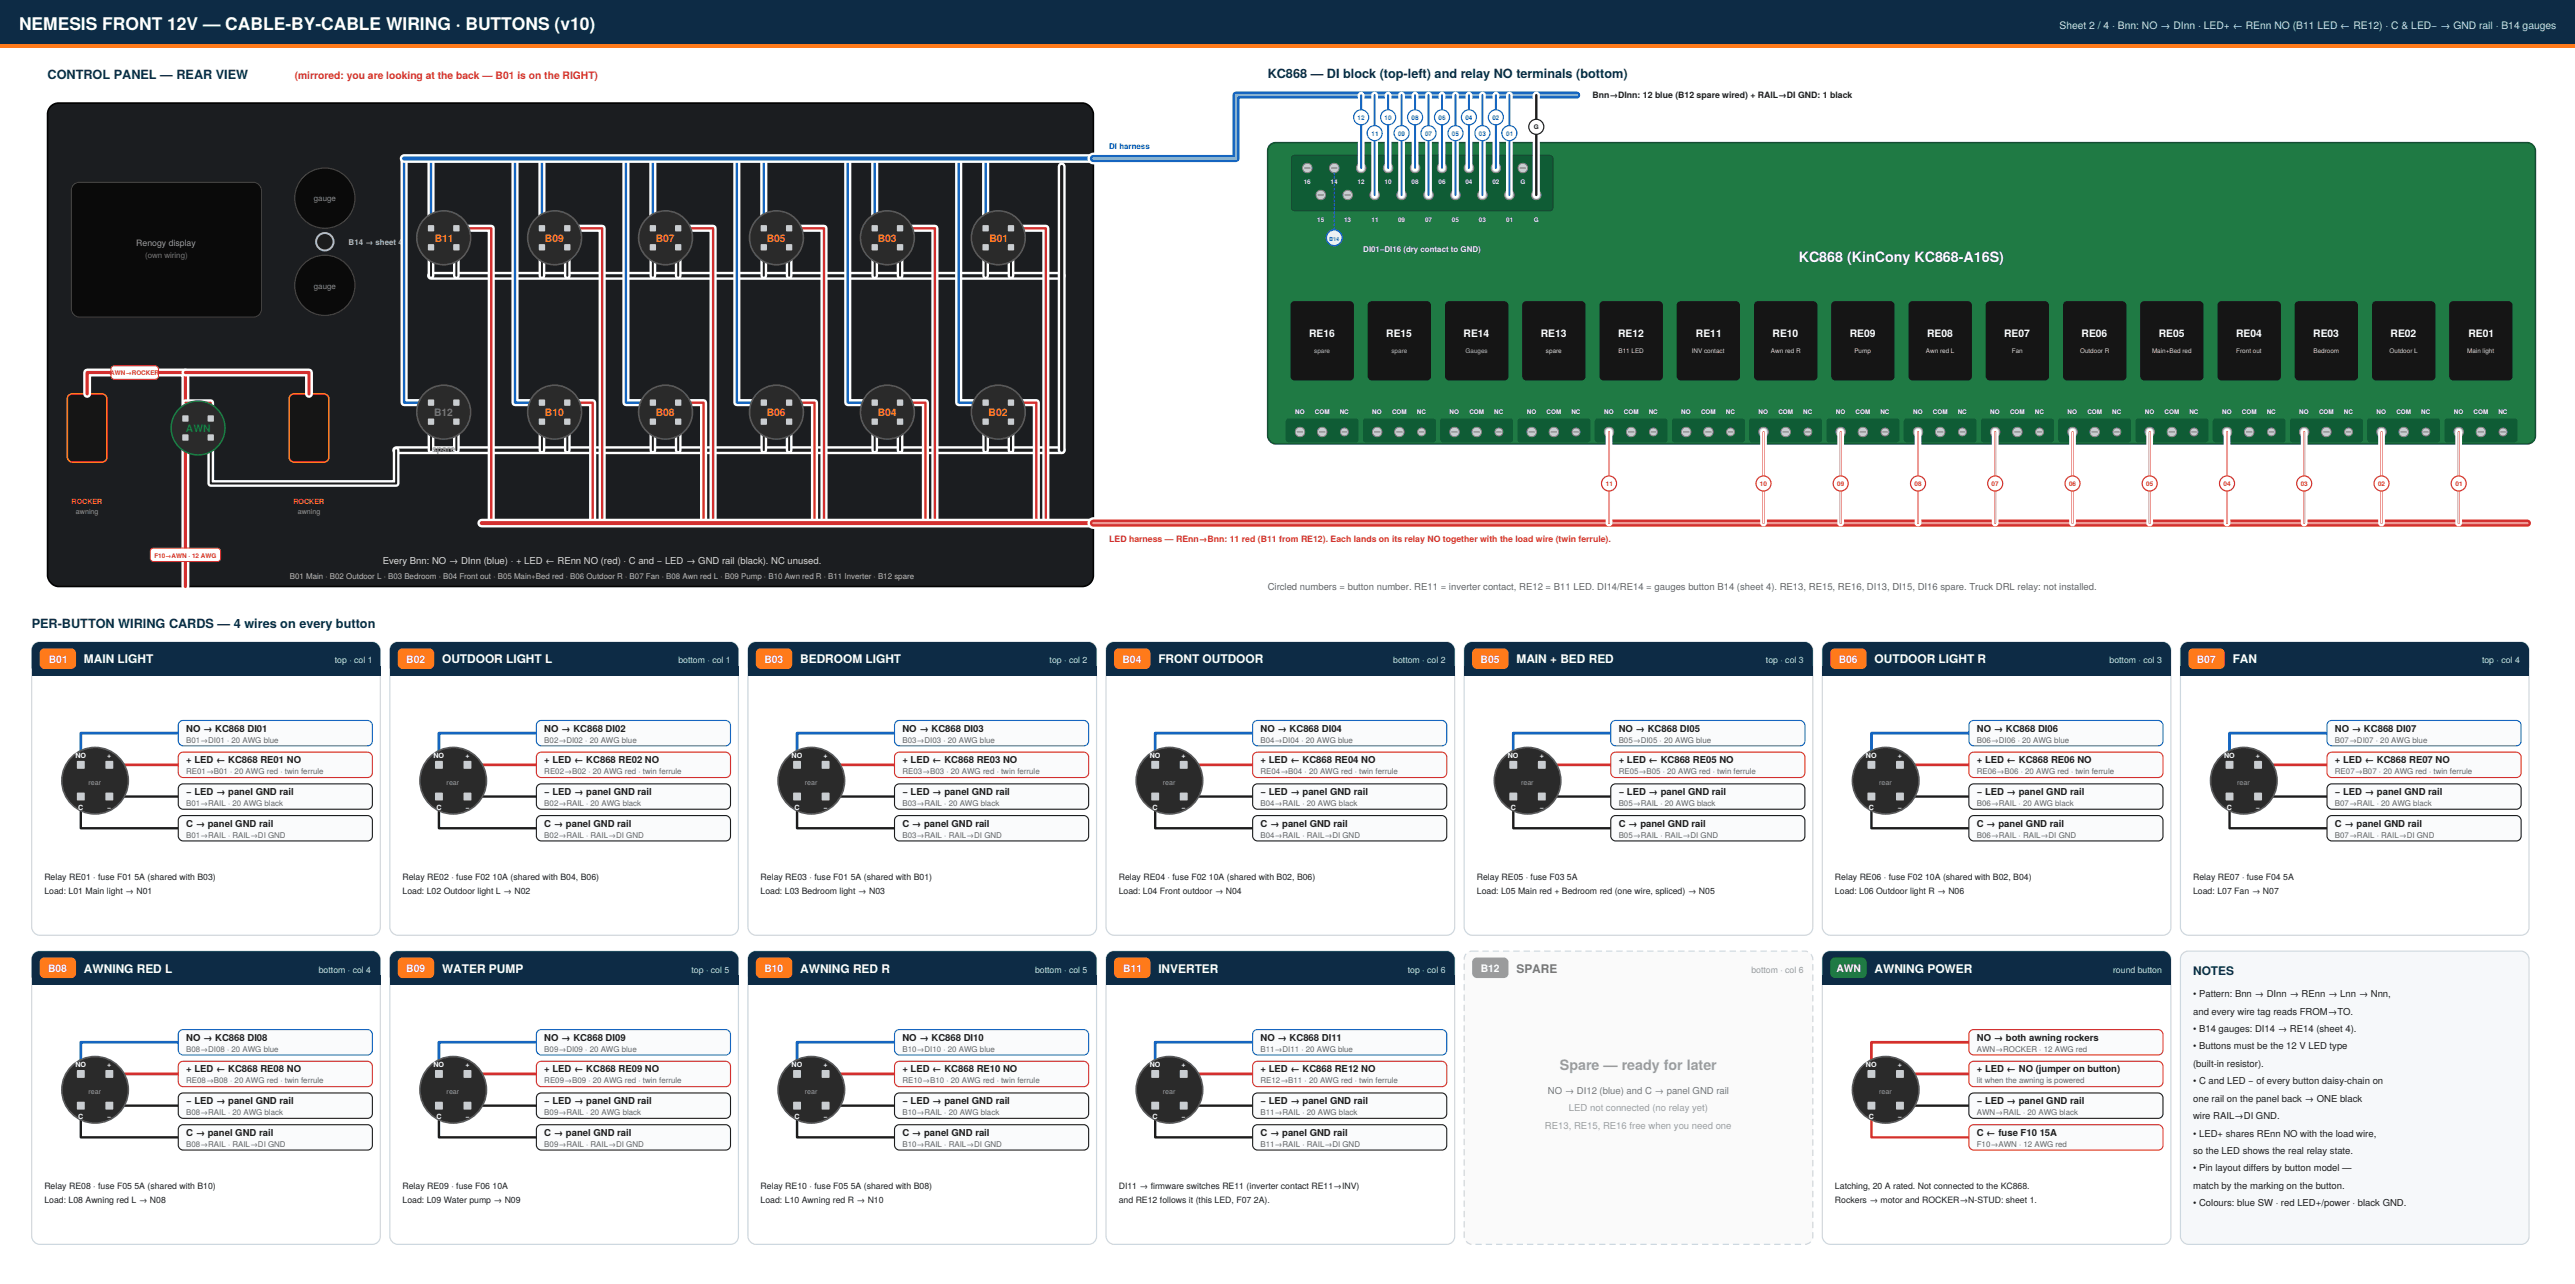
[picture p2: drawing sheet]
<svg xmlns="http://www.w3.org/2000/svg" width="860mm" height="429mm" viewBox="0 0 860 429" stroke-linecap="round" stroke-linejoin="round" font-family="sans-serif">
<defs><g id="words">
<text font-size="5.8" fill="#fff" x="6.3" y="10.1">NEMESIS FRONT 12V — CABLE-BY-CABLE WIRING · BUTTONS (v10)</text>
<text font-size="4.8" fill="#fff" x="600.7" y="87.3">KC868 (KinCony KC868-A16S)</text>
<text font-size="4.8" fill="#9e9e9e" x="520.9" y="357.2">Spare — ready for later</text>
<g font-size="4.2" fill="#0d2b45">
<text x="15.9" y="26.5">CONTROL PANEL — REAR VIEW</text>
<text x="423.3" y="25.9">KC868 — DI block (top-left) and relay NO terminals (bottom)</text>
<text x="10.6" y="209.5">PER-BUTTON WIRING CARDS — 4 wires on every button</text>
</g>
<g font-size="4" fill="#fff">
<text x="28" y="221.5">MAIN LIGHT</text>
<text x="147.6" y="221.5">OUTDOOR LIGHT L</text>
<text x="267.2" y="221.5">BEDROOM LIGHT</text>
<text x="386.8" y="221.5">FRONT OUTDOOR</text>
<text x="506.4" y="221.5">MAIN + BED RED</text>
<text x="626" y="221.5">OUTDOOR LIGHT R</text>
<text x="745.6" y="221.5">FAN</text>
<text x="28" y="324.6">AWNING RED L</text>
<text x="147.6" y="324.6">WATER PUMP</text>
<text x="267.2" y="324.6">AWNING RED R</text>
<text x="386.8" y="324.6">INVERTER</text>
<text x="626" y="324.6">AWNING POWER</text>
</g>
<text font-size="4" fill="#777" x="506.4" y="324.6">SPARE</text>
<text font-size="4" fill="#0d2b45" x="732.4" y="325.4">NOTES</text>
<text font-size="3.4" fill="#cfe0ee" x="687.8" y="9.5">Sheet 2 / 4 · Bnn: NO → DInn · LED+ ← REnn NO (B11 LED ← RE12) · C &amp; LED− → GND rail · B14 gauges</text>
<text font-size="3.4" fill="#d32f2f" x="98.4" y="26.5">(mirrored: you are looking at the back — B01 is on the RIGHT)</text>
<g font-size="3.4" fill="#ff7a1a">
<text x="145.2" y="80.7">B11</text>
<text x="182" y="80.7">B09</text>
<text x="219" y="80.7">B07</text>
<text x="256.1" y="80.7">B05</text>
<text x="293.1" y="80.7">B03</text>
<text x="330.4" y="80.7">B01</text>
<text x="182" y="138.9">B10</text>
<text x="219" y="138.9">B08</text>
<text x="256.1" y="138.9">B06</text>
<text x="293.1" y="138.9">B04</text>
<text x="330.2" y="138.9">B02</text>
</g>
<g font-size="3.4" fill="#fff">
<text x="437.2" y="112.4">RE16</text>
<text x="462.9" y="112.4">RE15</text>
<text x="488.8" y="112.4">RE14</text>
<text x="514.5" y="112.4">RE13</text>
<text x="540.4" y="112.4">RE12</text>
<text x="566.4" y="112.4">RE11</text>
<text x="591.9" y="112.4">RE10</text>
<text x="617.7" y="112.4">RE09</text>
<text x="643.5" y="112.4">RE08</text>
<text x="669.3" y="112.4">RE07</text>
<text x="695.1" y="112.4">RE06</text>
<text x="720.9" y="112.4">RE05</text>
<text x="746.7" y="112.4">RE04</text>
<text x="772.5" y="112.4">RE03</text>
<text x="798.3" y="112.4">RE02</text>
<text x="824.3" y="112.4">RE01</text>
<text x="16.3" y="221.2">B01</text>
<text x="135.7" y="221.2">B02</text>
<text x="255.3" y="221.2">B03</text>
<text x="374.9" y="221.2">B04</text>
<text x="494.5" y="221.2">B05</text>
<text x="614" y="221.2">B06</text>
<text x="733.6" y="221.2">B07</text>
<text x="16.1" y="324.4">B08</text>
<text x="135.7" y="324.4">B09</text>
<text x="255.3" y="324.4">B10</text>
<text x="375.1" y="324.4">B11</text>
<text x="494.5" y="324.4">B12</text>
<text x="613.2" y="324.4">AWN</text>
</g>
<text font-size="3.4" fill="#777" x="144.9" y="138.9">B12</text>
<text font-size="3.4" fill="#2e7d32" x="62.1" y="144.2">AWN</text>
<text font-size="3.2" fill="#ddd" x="127.9" y="188.4">Every Bnn: NO → DInn (blue) · + LED ← REnn NO (red) · C and − LED → GND rail (black). NC unused.</text>
<text font-size="3.2" fill="#5f6368" x="423.3" y="197.1">Circled numbers = button number. RE11 = inverter contact, RE12 = B11 LED. DI14/RE14 = gauges button B14 (sheet 4). RE13, RE15, RE16, DI13, DI15, DI16 spare. Truck DRL relay: not installed.</text>
<g font-size="3.2" fill="#1c1c1c">
<text x="62.2" y="244.2">NO → KC868 DI01</text>
<text x="181.8" y="244.2">NO → KC868 DI02</text>
<text x="301.4" y="244.2">NO → KC868 DI03</text>
<text x="421" y="244.2">NO → KC868 DI04</text>
<text x="540.5" y="244.2">NO → KC868 DI05</text>
<text x="660.1" y="244.2">NO → KC868 DI06</text>
<text x="779.7" y="244.2">NO → KC868 DI07</text>
<text x="62.2" y="254.8">+ LED ← KC868 RE01 NO</text>
<text x="181.8" y="254.8">+ LED ← KC868 RE02 NO</text>
<text x="301.4" y="254.8">+ LED ← KC868 RE03 NO</text>
<text x="421" y="254.8">+ LED ← KC868 RE04 NO</text>
<text x="540.5" y="254.8">+ LED ← KC868 RE05 NO</text>
<text x="660.1" y="254.8">+ LED ← KC868 RE06 NO</text>
<text x="779.7" y="254.8">+ LED ← KC868 RE07 NO</text>
<text x="62.2" y="265.4">− LED → panel GND rail</text>
<text x="181.8" y="265.4">− LED → panel GND rail</text>
<text x="301.4" y="265.4">− LED → panel GND rail</text>
<text x="421" y="265.4">− LED → panel GND rail</text>
<text x="540.5" y="265.4">− LED → panel GND rail</text>
<text x="660.1" y="265.4">− LED → panel GND rail</text>
<text x="779.7" y="265.4">− LED → panel GND rail</text>
<text x="62.2" y="276">C → panel GND rail</text>
<text x="181.8" y="276">C → panel GND rail</text>
<text x="301.4" y="276">C → panel GND rail</text>
<text x="421" y="276">C → panel GND rail</text>
<text x="540.5" y="276">C → panel GND rail</text>
<text x="660.1" y="276">C → panel GND rail</text>
<text x="779.7" y="276">C → panel GND rail</text>
<text x="732.4" y="332.8">• Pattern: Bnn → DInn → REnn → Lnn → Nnn,</text>
<text x="732.4" y="338.7">and every wire tag reads FROM→TO.</text>
<text x="62.2" y="347.4">NO → KC868 DI08</text>
<text x="181.8" y="347.4">NO → KC868 DI09</text>
<text x="301.4" y="347.4">NO → KC868 DI10</text>
<text x="421" y="347.4">NO → KC868 DI11</text>
<text x="660.1" y="347.4">NO → both awning rockers</text>
<text x="732.4" y="344.5">• B14 gauges: DI14 → RE14 (sheet 4).</text>
<text x="732.4" y="350.3">• Buttons must be the 12 V LED type</text>
<text x="62.2" y="358">+ LED ← KC868 RE08 NO</text>
<text x="181.8" y="358">+ LED ← KC868 RE09 NO</text>
<text x="301.4" y="358">+ LED ← KC868 RE10 NO</text>
<text x="421" y="358">+ LED ← KC868 RE12 NO</text>
<text x="660.1" y="358">+ LED ← NO (jumper on button)</text>
<text x="732.4" y="356.1">(built-in resistor).</text>
<text x="732.4" y="361.9">• C and LED − of every button daisy-chain on</text>
<text x="62.2" y="368.6">− LED → panel GND rail</text>
<text x="181.8" y="368.6">− LED → panel GND rail</text>
<text x="301.4" y="368.6">− LED → panel GND rail</text>
<text x="421" y="368.6">− LED → panel GND rail</text>
<text x="660.1" y="368.6">− LED → panel GND rail</text>
<text x="732.4" y="367.8">one rail on the panel back → ONE black</text>
<text x="732.4" y="373.6">wire RAIL→DI GND.</text>
<text x="62.2" y="379.1">C → panel GND rail</text>
<text x="181.8" y="379.1">C → panel GND rail</text>
<text x="301.4" y="379.1">C → panel GND rail</text>
<text x="421" y="379.1">C → panel GND rail</text>
<text x="660.1" y="379.1">C ← fuse F10 15A</text>
<text x="732.4" y="379.4">• LED+ shares REnn NO with the load wire,</text>
<text x="732.4" y="385.2">so the LED shows the real relay state.</text>
<text x="732.4" y="391.1">• Pin layout differs by button model —</text>
<text x="732.4" y="396.9">match by the marking on the button.</text>
<text x="732.4" y="402.7">• Colours: blue SW · red LED+/power · black GND.</text>
</g>
<text font-size="3.2" fill="#777" x="516.9" y="365.1">NO → DI12 (blue) and C → panel GND rail</text>
<g font-size="3.2" fill="#9e9e9e">
<text x="523.9" y="370.9">LED not connected (no relay yet)</text>
<text x="515.9" y="376.8">RE13, RE15, RE16 free when you need one</text>
</g>
<g font-size="2.9" fill="#1c1c1c">
<text x="531.8" y="32.8">Bnn→DInn: 12 blue (B12 spare wired) + RAIL→DI GND: 1 black</text>
<text x="14.8" y="293.7">Relay RE01 · fuse F01 5A (shared with B03)</text>
<text x="134.4" y="293.7">Relay RE02 · fuse F02 10A (shared with B04, B06)</text>
<text x="254" y="293.7">Relay RE03 · fuse F01 5A (shared with B01)</text>
<text x="373.6" y="293.7">Relay RE04 · fuse F02 10A (shared with B02, B06)</text>
<text x="493.2" y="293.7">Relay RE05 · fuse F03 5A</text>
<text x="612.8" y="293.7">Relay RE06 · fuse F02 10A (shared with B02, B04)</text>
<text x="732.4" y="293.7">Relay RE07 · fuse F04 5A</text>
<text x="14.8" y="298.4">Load: L01 Main light → N01</text>
<text x="134.4" y="298.4">Load: L02 Outdoor light L → N02</text>
<text x="254" y="298.4">Load: L03 Bedroom light → N03</text>
<text x="373.6" y="298.4">Load: L04 Front outdoor → N04</text>
<text x="493.2" y="298.4">Load: L05 Main red + Bedroom red (one wire, spliced) → N05</text>
<text x="612.8" y="298.4">Load: L06 Outdoor light R → N06</text>
<text x="732.4" y="298.4">Load: L07 Fan → N07</text>
<text x="14.8" y="396.9">Relay RE08 · fuse F05 5A (shared with B10)</text>
<text x="14.8" y="401.6">Load: L08 Awning red L → N08</text>
<text x="134.4" y="396.9">Relay RE09 · fuse F06 10A</text>
<text x="134.4" y="401.6">Load: L09 Water pump → N09</text>
<text x="254" y="396.9">Relay RE10 · fuse F05 5A (shared with B08)</text>
<text x="254" y="401.6">Load: L10 Awning red R → N10</text>
<text x="373.6" y="396.9">DI11 → firmware switches RE11 (inverter contact RE11→INV)</text>
<text x="373.6" y="401.6">and RE12 follows it (this LED, F07 2A).</text>
<text x="612.8" y="396.9">Latching, 20 A rated. Not connected to the KC868.</text>
<text x="612.8" y="401.6">Rockers → motor and ROCKER→N-STUD: sheet 1.</text>
</g>
<text font-size="2.9" fill="#9e9e9e" x="45.5" y="82">Renogy display</text>
<g font-size="2.9" fill="#999">
<text x="144.3" y="150.8">spare</text>
<text x="584.8" y="324.6">bottom · col 6</text>
</g>
<text font-size="2.9" fill="#d32f2f" x="370.4" y="181">LED harness — REnn→Bnn: 11 red (B11 from RE12). Each lands on its relay NO together with the load wire (twin ferrule).</text>
<g font-size="2.9" fill="#cfe0ee">
<text x="111.8" y="221.5">top · col 1</text>
<text x="226.6" y="221.5">bottom · col 1</text>
<text x="350.5" y="221.5">top · col 2</text>
<text x="465.3" y="221.5">bottom · col 2</text>
<text x="589.7" y="221.5">top · col 3</text>
<text x="704.5" y="221.5">bottom · col 3</text>
<text x="828.9" y="221.5">top · col 4</text>
<text x="106.5" y="324.6">bottom · col 4</text>
<text x="230.9" y="324.6">top · col 5</text>
<text x="345.7" y="324.6">bottom · col 5</text>
<text x="470.1" y="324.6">top · col 6</text>
<text x="705.6" y="324.6">round button</text>
</g>
<text font-size="2.6" fill="#1565c0" x="370.4" y="49.7">DI harness</text>
<g font-size="2.6" fill="#7fae7f">
<text x="104.8" y="67.2">gauge</text>
<text x="104.8" y="96.3">gauge</text>
</g>
<text font-size="2.6" fill="#b0bec5" x="116.4" y="81.8">B14 → sheet 4</text>
<text font-size="2.6" fill="#777" x="48.4" y="86.3">(own wiring)</text>
<text font-size="2.6" fill="#eaffea" x="455.3" y="84.1">DI01–DI16 (dry contact to GND)</text>
<text font-size="2.6" fill="#bdbdbd" x="96.8" y="193.1">B01 Main · B02 Outdoor L · B03 Bedroom · B04 Front out · B05 Main+Bed red · B06 Outdoor R · B07 Fan · B08 Awn red L · B09 Pump · B10 Awn red R · B11 Inverter · B12 spare</text>
<g font-size="2.6" fill="#5f6368">
<text x="62.2" y="247.9">B01→DI01 · 20 AWG blue</text>
<text x="181.8" y="247.9">B02→DI02 · 20 AWG blue</text>
<text x="301.4" y="247.9">B03→DI03 · 20 AWG blue</text>
<text x="421" y="247.9">B04→DI04 · 20 AWG blue</text>
<text x="540.5" y="247.9">B05→DI05 · 20 AWG blue</text>
<text x="660.1" y="247.9">B06→DI06 · 20 AWG blue</text>
<text x="779.7" y="247.9">B07→DI07 · 20 AWG blue</text>
<text x="62.2" y="258.5">RE01→B01 · 20 AWG red · twin ferrule</text>
<text x="181.8" y="258.5">RE02→B02 · 20 AWG red · twin ferrule</text>
<text x="301.4" y="258.5">RE03→B03 · 20 AWG red · twin ferrule</text>
<text x="421" y="258.5">RE04→B04 · 20 AWG red · twin ferrule</text>
<text x="540.5" y="258.5">RE05→B05 · 20 AWG red · twin ferrule</text>
<text x="660.1" y="258.5">RE06→B06 · 20 AWG red · twin ferrule</text>
<text x="779.7" y="258.5">RE07→B07 · 20 AWG red · twin ferrule</text>
<text x="62.2" y="269.1">B01→RAIL · 20 AWG black</text>
<text x="181.8" y="269.1">B02→RAIL · 20 AWG black</text>
<text x="301.4" y="269.1">B03→RAIL · 20 AWG black</text>
<text x="421" y="269.1">B04→RAIL · 20 AWG black</text>
<text x="540.5" y="269.1">B05→RAIL · 20 AWG black</text>
<text x="660.1" y="269.1">B06→RAIL · 20 AWG black</text>
<text x="779.7" y="269.1">B07→RAIL · 20 AWG black</text>
<text x="62.2" y="279.7">B01→RAIL · RAIL→DI GND</text>
<text x="181.8" y="279.7">B02→RAIL · RAIL→DI GND</text>
<text x="301.4" y="279.7">B03→RAIL · RAIL→DI GND</text>
<text x="421" y="279.7">B04→RAIL · RAIL→DI GND</text>
<text x="540.5" y="279.7">B05→RAIL · RAIL→DI GND</text>
<text x="660.1" y="279.7">B06→RAIL · RAIL→DI GND</text>
<text x="779.7" y="279.7">B07→RAIL · RAIL→DI GND</text>
<text x="62.2" y="351.1">B08→DI08 · 20 AWG blue</text>
<text x="181.8" y="351.1">B09→DI09 · 20 AWG blue</text>
<text x="301.4" y="351.1">B10→DI10 · 20 AWG blue</text>
<text x="421" y="351.1">B11→DI11 · 20 AWG blue</text>
<text x="660.1" y="351.1">AWN→ROCKER · 12 AWG red</text>
<text x="62.2" y="361.7">RE08→B08 · 20 AWG red · twin ferrule</text>
<text x="181.8" y="361.7">RE09→B09 · 20 AWG red · twin ferrule</text>
<text x="301.4" y="361.7">RE10→B10 · 20 AWG red · twin ferrule</text>
<text x="421" y="361.7">RE12→B11 · 20 AWG red · twin ferrule</text>
<text x="660.1" y="361.7">lit when the awning is powered</text>
<text x="62.2" y="372.3">B08→RAIL · 20 AWG black</text>
<text x="181.8" y="372.3">B09→RAIL · 20 AWG black</text>
<text x="301.4" y="372.3">B10→RAIL · 20 AWG black</text>
<text x="421" y="372.3">B11→RAIL · 20 AWG black</text>
<text x="660.1" y="372.3">AWN→RAIL · 20 AWG black</text>
<text x="62.2" y="382.9">B08→RAIL · RAIL→DI GND</text>
<text x="181.8" y="382.9">B09→RAIL · RAIL→DI GND</text>
<text x="301.4" y="382.9">B10→RAIL · RAIL→DI GND</text>
<text x="421" y="382.9">B11→RAIL · RAIL→DI GND</text>
<text x="660.1" y="382.9">F10→AWN · 12 AWG red</text>
</g>
<g font-size="2.4" fill="#ef6c00">
<text x="23.9" y="168.3">ROCKER</text>
<text x="98" y="168.3">ROCKER</text>
</g>
<g font-size="2.4" fill="#999">
<text x="25.4" y="171.7">awning</text>
<text x="99.4" y="171.7">awning</text>
</g>
<g font-size="2.4" fill="#fff">
<text x="25.2" y="252.9">NO</text>
<text x="35.8" y="252.9">+</text>
<text x="144.8" y="252.9">NO</text>
<text x="155.4" y="252.9">+</text>
<text x="264.3" y="252.9">NO</text>
<text x="275" y="252.9">+</text>
<text x="383.9" y="252.9">NO</text>
<text x="394.6" y="252.9">+</text>
<text x="503.5" y="252.9">NO</text>
<text x="514.2" y="252.9">+</text>
<text x="623.1" y="252.9">NO</text>
<text x="633.8" y="252.9">+</text>
<text x="742.7" y="252.9">NO</text>
<text x="753.4" y="252.9">+</text>
<text x="26.1" y="270.4">C</text>
<text x="35.8" y="270.4">−</text>
<text x="145.7" y="270.4">C</text>
<text x="155.4" y="270.4">−</text>
<text x="265.3" y="270.4">C</text>
<text x="275" y="270.4">−</text>
<text x="384.9" y="270.4">C</text>
<text x="394.6" y="270.4">−</text>
<text x="504.5" y="270.4">C</text>
<text x="514.2" y="270.4">−</text>
<text x="624.1" y="270.4">C</text>
<text x="633.8" y="270.4">−</text>
<text x="743.7" y="270.4">C</text>
<text x="753.4" y="270.4">−</text>
<text x="25.2" y="356.1">NO</text>
<text x="35.8" y="356.1">+</text>
<text x="144.8" y="356.1">NO</text>
<text x="155.4" y="356.1">+</text>
<text x="264.3" y="356.1">NO</text>
<text x="275" y="356.1">+</text>
<text x="383.9" y="356.1">NO</text>
<text x="394.6" y="356.1">+</text>
<text x="623.1" y="356.1">NO</text>
<text x="633.8" y="356.1">+</text>
<text x="26.1" y="373.6">C</text>
<text x="35.8" y="373.6">−</text>
<text x="145.7" y="373.6">C</text>
<text x="155.4" y="373.6">−</text>
<text x="265.3" y="373.6">C</text>
<text x="275" y="373.6">−</text>
<text x="384.9" y="373.6">C</text>
<text x="394.6" y="373.6">−</text>
<text x="624.1" y="373.6">C</text>
<text x="633.8" y="373.6">−</text>
</g>
<g font-size="2.4" fill="#9e9e9e">
<text x="29.6" y="261.9">rear</text>
<text x="149.2" y="261.9">rear</text>
<text x="268.7" y="261.9">rear</text>
<text x="388.3" y="261.9">rear</text>
<text x="507.9" y="261.9">rear</text>
<text x="627.5" y="261.9">rear</text>
<text x="747.1" y="261.9">rear</text>
<text x="29.6" y="365.1">rear</text>
<text x="149.2" y="365.1">rear</text>
<text x="268.7" y="365.1">rear</text>
<text x="388.3" y="365.1">rear</text>
<text x="627.5" y="365.1">rear</text>
</g>
<g font-size="2.1" fill="#1565c0">
<text x="453.3" y="40">12</text>
<text x="462.3" y="40">10</text>
<text x="471.4" y="40">08</text>
<text x="480.4" y="40">06</text>
<text x="489.4" y="40">04</text>
<text x="498.4" y="40">02</text>
<text x="458" y="45.3">11</text>
<text x="466.9" y="45.3">09</text>
<text x="475.9" y="45.3">07</text>
<text x="484.9" y="45.3">05</text>
<text x="493.9" y="45.3">03</text>
<text x="503" y="45.3">01</text>
</g>
<text font-size="2.1" fill="#1c1c1c" x="512.2" y="43.2">G</text>
<g font-size="2.1" fill="#eaffea">
<text x="435.4" y="61.4">16</text>
<text x="444.3" y="61.4">14</text>
<text x="453.3" y="61.4">12</text>
<text x="462.3" y="61.4">10</text>
<text x="471.4" y="61.4">08</text>
<text x="480.4" y="61.4">06</text>
<text x="489.4" y="61.4">04</text>
<text x="498.4" y="61.4">02</text>
<text x="507.7" y="61.4">G</text>
<text x="439.9" y="74.1">15</text>
<text x="448.8" y="74.1">13</text>
<text x="458" y="74.1">11</text>
<text x="466.9" y="74.1">09</text>
<text x="475.9" y="74.1">07</text>
<text x="484.9" y="74.1">05</text>
<text x="493.9" y="74.1">03</text>
<text x="503" y="74.1">01</text>
<text x="512.2" y="74.1">G</text>
</g>
<g font-size="2.1" fill="#bdbdbd">
<text x="438.9" y="117.7">spare</text>
<text x="464.7" y="117.7">spare</text>
<text x="489.4" y="117.7">Gauges</text>
</g>
<g font-size="2.1" fill="#ffd9b3">
<text x="516.3" y="117.7">spare</text>
<text x="540.5" y="117.7">B11 LED</text>
<text x="564.9" y="117.7">INV contact</text>
<text x="591.4" y="117.7">Awn red R</text>
<text x="619.3" y="117.7">Pump</text>
<text x="643.2" y="117.7">Awn red L</text>
<text x="671.8" y="117.7">Fan</text>
<text x="694.6" y="117.7">Outdoor R</text>
<text x="718.6" y="117.7">Main+Bed red</text>
<text x="746.8" y="117.7">Front out</text>
<text x="772.6" y="117.7">Bedroom</text>
<text x="798" y="117.7">Outdoor L</text>
<text x="823.9" y="117.7">Main light</text>
</g>
<g font-size="2.1" fill="#d32f2f">
<text x="36.8" y="125.3">AWN→ROCKER</text>
<text x="536.3" y="162.2">11</text>
<text x="587.7" y="162.2">10</text>
<text x="613.5" y="162.2">09</text>
<text x="639.3" y="162.2">08</text>
<text x="665.1" y="162.2">07</text>
<text x="690.9" y="162.2">06</text>
<text x="716.7" y="162.2">05</text>
<text x="742.5" y="162.2">04</text>
<text x="768.3" y="162.2">03</text>
<text x="794.1" y="162.2">02</text>
<text x="820" y="162.2">01</text>
<text x="51.6" y="186.2">F10→AWN · 12 AWG</text>
</g>
<g font-size="2.1" fill="#fff">
<text x="432.5" y="138.1">NO</text>
<text x="439.1" y="138.1">COM</text>
<text x="447.4" y="138.1">NC</text>
<text x="458.3" y="138.1">NO</text>
<text x="464.9" y="138.1">COM</text>
<text x="473.2" y="138.1">NC</text>
<text x="484.1" y="138.1">NO</text>
<text x="490.7" y="138.1">COM</text>
<text x="499" y="138.1">NC</text>
<text x="509.9" y="138.1">NO</text>
<text x="516.4" y="138.1">COM</text>
<text x="524.7" y="138.1">NC</text>
<text x="535.7" y="138.1">NO</text>
<text x="542.3" y="138.1">COM</text>
<text x="550.6" y="138.1">NC</text>
<text x="561.5" y="138.1">NO</text>
<text x="568" y="138.1">COM</text>
<text x="576.3" y="138.1">NC</text>
<text x="587.3" y="138.1">NO</text>
<text x="593.9" y="138.1">COM</text>
<text x="602.2" y="138.1">NC</text>
<text x="613.1" y="138.1">NO</text>
<text x="619.6" y="138.1">COM</text>
<text x="627.9" y="138.1">NC</text>
<text x="638.9" y="138.1">NO</text>
<text x="645.5" y="138.1">COM</text>
<text x="653.8" y="138.1">NC</text>
<text x="664.7" y="138.1">NO</text>
<text x="671.2" y="138.1">COM</text>
<text x="679.5" y="138.1">NC</text>
<text x="690.5" y="138.1">NO</text>
<text x="697.1" y="138.1">COM</text>
<text x="705.4" y="138.1">NC</text>
<text x="716.2" y="138.1">NO</text>
<text x="722.8" y="138.1">COM</text>
<text x="731.1" y="138.1">NC</text>
<text x="742.1" y="138.1">NO</text>
<text x="748.6" y="138.1">COM</text>
<text x="756.9" y="138.1">NC</text>
<text x="767.8" y="138.1">NO</text>
<text x="774.4" y="138.1">COM</text>
<text x="782.7" y="138.1">NC</text>
<text x="793.7" y="138.1">NO</text>
<text x="800.2" y="138.1">COM</text>
<text x="808.5" y="138.1">NC</text>
<text x="819.4" y="138.1">NO</text>
<text x="826" y="138.1">COM</text>
<text x="834.3" y="138.1">NC</text>
</g>
<text font-size="1.9" fill="#1565c0" x="443.8" y="80.3">B14</text>
</g></defs>
<path d="M0 0h859.9v15.9h-859.9z" fill="#0d2b45"/>
<path d="M0 14.8h859.9v1.1h-859.9z" fill="#ff7a1a"/>
<path d="M17 35.5a3.7 3.7 0 0 1 2.6-1.1h341.8a4 4 0 0 1 3.7 3.7v154a3.7 3.7 0 0 1-3.7 3.7h-341.8a4 4 0 0 1-3.7-3.7v-154a3.7 3.7 0 0 1 1.1-2.6z" fill="#1b1d20" stroke="#000" stroke-width=".53"/>
<path d="M24.4 61.8a2.64 2.64 0 0 1 2.1-.9h58.2a2.83 2.83 0 0 1 2.6 2.6v39.7a2.65 2.65 0 0 1-2.6 2.6h-58.2a2.83 2.83 0 0 1-2.7-2.6v-39.7z" fill="#0a0a0a" stroke="#444" stroke-width=".33"/>
<g fill="#0a0a0a" stroke="#444" stroke-width=".4">
<circle cx="108.5" cy="66.1" r="10.1"/>
<circle cx="108.5" cy="95.3" r="10.1"/>
</g>
<circle cx="108.5" cy="80.7" r="2.91" fill="#1c1c1c" stroke="#b0bec5" stroke-width=".66" stroke-linecap="butt"/>
<g fill="#161616" stroke="#ef6c00" stroke-width=".53">
<path d="M22.8 132.1l1.3-.6h10a1.69 1.69 0 0 1 1.6 1.6v19.6a1.59 1.59 0 0 1-1.6 1.6h-10a1.69 1.69 0 0 1-1.6-1.6v-19.6z"/>
<path d="M96.9 132.1l1.3-.6h10a1.69 1.69 0 0 1 1.6 1.6v19.6a1.59 1.59 0 0 1-1.6 1.6h-10a1.69 1.69 0 0 1-1.6-1.6v-19.6z"/>
</g>
<path d="M354.5 55.6v94.7h-222.2M143.9 92.1h210.6M29.1 131.5v-7.1h32.8v15.3M61.9 124.4h41.3v7.1M61.9 146v49.8" fill="none" stroke="#fff" stroke-width="2.6"/>
<path d="M354.5 55.6v94.7h-222.2M143.9 92.1h210.6" fill="none" stroke="#1c1c1c" stroke-width="1.1"/>
<g fill="none" stroke="#fff" stroke-width="2.4">
<path d="M134.9 52.9v81.5h9M143.9 52.9v23.3M172 52.9v81.5h9M181 52.9v23.3M209 52.9v81.5h9M218 52.9v23.3M246.1 52.9v81.5h9M255.1 52.9v23.3M283.1 52.9v81.5h9M292.1 52.9v23.3M320.1 52.9v81.5h9M329.1 52.9v23.3"/>
<path d="M152.4 76.2h11.6v98.4M189.4 76.2h11.7v98.4M226.5 76.2h11.6v98.4M263.5 76.2h11.7v98.4M300.6 76.2h11.6v98.4M337.6 76.2h11.6v98.4M189.4 134.4h8.5v40.2M226.5 134.4h8.4v40.2M263.5 134.4h8.5v40.2M300.6 134.4h8.4v40.2M337.6 134.4h8.5v40.2"/>
</g>
<path d="M134.9 52.9v81.5h9M143.9 52.9v23.3M172 52.9v81.5h9M181 52.9v23.3M209 52.9v81.5h9M218 52.9v23.3M246.1 52.9v81.5h9M255.1 52.9v23.3M283.1 52.9v81.5h9M292.1 52.9v23.3M320.1 52.9v81.5h9M329.1 52.9v23.3" fill="none" stroke="#1565c0" stroke-width=".79"/>
<path d="M152.4 76.2h11.6v98.4M189.4 76.2h11.7v98.4M226.5 76.2h11.6v98.4M263.5 76.2h11.7v98.4M300.6 76.2h11.6v98.4M337.6 76.2h11.6v98.4M189.4 134.4h8.5v40.2M226.5 134.4h8.4v40.2M263.5 134.4h8.5v40.2M300.6 134.4h8.4v40.2M337.6 134.4h8.5v40.2" fill="none" stroke="#d32f2f" stroke-width=".79"/>
<g fill="none" stroke="#fff" stroke-width="2.2">
<path d="M143.9 82.5v9.6M152.4 82.5v9.6M181 82.5v9.6M189.4 82.5v9.6M218 82.5v9.6M226.5 82.5v9.6M255.1 82.5v9.6M263.5 82.5v9.6M292.1 82.5v9.6M300.6 82.5v9.6M329.1 82.5v9.6M337.6 82.5v9.6"/>
<path d="M61.9 134.4h8.5v5.3M70.4 146v15.4h61.9v-11.1M143.9 140.8v9.5M152.4 140.8v9.5M181 140.8v9.5M189.4 140.8v9.5M218 140.8v9.5M226.5 140.8v9.5M255.1 140.8v9.5M263.5 140.8v9.5M292.1 140.8v9.5M300.6 140.8v9.5"/>
<path d="M329.1 140.8v9.5M337.6 140.8v9.5"/>
</g>
<g fill="none" stroke="#1c1c1c" stroke-width=".66">
<path d="M143.9 82.5v9.6M152.4 82.5v9.6M181 82.5v9.6M189.4 82.5v9.6M218 82.5v9.6M226.5 82.5v9.6M255.1 82.5v9.6M263.5 82.5v9.6M292.1 82.5v9.6M300.6 82.5v9.6M329.1 82.5v9.6M337.6 82.5v9.6"/>
<path d="M70.4 146v15.4h61.9v-11.1M143.9 140.8v9.5M152.4 140.8v9.5M181 140.8v9.5M189.4 140.8v9.5M218 140.8v9.5M226.5 140.8v9.5M255.1 140.8v9.5M263.5 140.8v9.5M292.1 140.8v9.5M300.6 140.8v9.5M329.1 140.8v9.5"/>
<path d="M337.6 140.8v9.5"/>
</g>
<path d="M29.1 131.5v-7.1h32.8v15.3M61.9 124.4h41.3v7.1M61.9 146v49.8" fill="none" stroke="#d32f2f" stroke-width="1.1"/>
<path d="M61.9 134.4h8.5v5.3" fill="none" stroke="#d32f2f" stroke-width=".66"/>
<path d="M134.9 52.9h230.2M160.9 174.6h204.2" fill="none" stroke="#fff" stroke-width="2.9"/>
<path d="M134.9 52.9h230.2" fill="none" stroke="#1565c0" stroke-width="1.3"/>
<path d="M160.9 174.6h204.2" fill="none" stroke="#d32f2f" stroke-width="1.3"/>
<circle cx="333.4" cy="79.4" r="9" fill="#2a2a2a" stroke="#5a5a5a" stroke-width=".53"/>
<g fill="#c9ced3">
<path d="M328.2 75.2l2 .1-.1 1.9-2-.1z"/>
<path d="M328.2 81.5l2 .1-.1 2-2-.1z"/>
<path d="M336.7 75.2l1.9 .1-.1 1.9-1.9-.1z"/>
<path d="M336.7 81.5l1.9 .1-.1 2-1.9-.1z"/>
</g>
<circle cx="333.4" cy="137.6" r="9" fill="#2a2a2a" stroke="#5a5a5a" stroke-width=".53"/>
<g fill="#c9ced3">
<path d="M328.2 133.4l2 .1-.1 1.9-2-.1z"/>
<path d="M328.2 139.7l2 .1-.1 2-2-.1z"/>
<path d="M336.7 133.4l1.9 .1-.1 1.9-1.9-.1z"/>
<path d="M336.6 139.8l1.9-.1 .1 2-1.9 .1z"/>
</g>
<circle cx="296.3" cy="79.4" r="9" fill="#2a2a2a" stroke="#5a5a5a" stroke-width=".53"/>
<g fill="#c9ced3">
<path d="M291.2 75.2l1.9 .1-.1 1.9-1.9-.1z"/>
<path d="M291.1 81.6l1.9-.1 .1 2-1.9 .1z"/>
<path d="M299.6 75.2l2 .1-.1 1.9-2-.1z"/>
<path d="M299.6 81.5l2 .1-.1 2-2-.1z"/>
</g>
<circle cx="296.3" cy="137.6" r="9" fill="#2a2a2a" stroke="#5a5a5a" stroke-width=".53"/>
<g fill="#c9ced3">
<path d="M291.2 133.4l1.9 .1-.1 1.9-1.9-.1z"/>
<path d="M291.2 139.7l1.9 .1-.1 2-1.9-.1z"/>
<path d="M299.6 133.4l2 .1-.1 1.9-2-.1z"/>
<path d="M299.6 139.7l2 .1-.1 2-2-.1z"/>
</g>
<circle cx="259.3" cy="79.4" r="9" fill="#2a2a2a" stroke="#5a5a5a" stroke-width=".53"/>
<g fill="#c9ced3">
<path d="M254 75.3l2-.1 .1 1.9-2 .1z"/>
<path d="M254.1 81.5l2 .1-.1 2-2-.1z"/>
<path d="M262.5 75.3l2-.1v1.9l-1.9 .1z"/>
<path d="M262.5 81.6l2-.1v2l-1.9 .1z"/>
</g>
<circle cx="259.3" cy="137.6" r="9" fill="#2a2a2a" stroke="#5a5a5a" stroke-width=".53"/>
<g fill="#c9ced3">
<path d="M254 133.5l2-.1 .1 1.9-2 .1z"/>
<path d="M254 139.8l2-.1 .1 2-2 .1z"/>
<path d="M262.5 133.5l2-.1v1.9l-1.9 .1z"/>
<path d="M262.5 139.8l2-.1v2l-1.9 .1z"/>
</g>
<circle cx="222.2" cy="79.4" r="9" fill="#2a2a2a" stroke="#5a5a5a" stroke-width=".53"/>
<g fill="#c9ced3">
<path d="M217.1 75.2l1.9 .1-.1 1.9-1.9-.1z"/>
<path d="M217 81.6l1.9-.1 .1 2-1.9 .1z"/>
<path d="M225.6 75.2l1.9 .1-.1 1.9-1.9-.1z"/>
<path d="M225.6 81.5l1.9 .1-.1 2-1.9-.1z"/>
</g>
<circle cx="222.2" cy="137.6" r="9" fill="#2a2a2a" stroke="#5a5a5a" stroke-width=".53"/>
<g fill="#c9ced3">
<path d="M217.1 133.4l1.9 .1-.1 1.9-1.9-.1z"/>
<path d="M217.1 139.7l1.9 .1-.1 2-1.9-.1z"/>
<path d="M225.6 133.4l1.9 .1-.1 1.9-1.9-.1z"/>
<path d="M225.6 139.7l1.9 .1-.1 2-1.9-.1z"/>
</g>
<circle cx="185.2" cy="79.4" r="9" fill="#2a2a2a" stroke="#5a5a5a" stroke-width=".53"/>
<g fill="#c9ced3">
<path d="M180 75.2l2 .1-.1 1.9-1.9-.1z"/>
<path d="M180 81.5l2 .1-.1 2-1.9-.1z"/>
<path d="M188.5 75.2l2 .1-.1 1.9-2-.1z"/>
<path d="M188.5 81.5l2 .1-.1 2-2-.1z"/>
</g>
<circle cx="185.2" cy="137.6" r="9" fill="#2a2a2a" stroke="#5a5a5a" stroke-width=".53"/>
<g fill="#c9ced3">
<path d="M180 133.4l2 .1-.1 1.9-1.9-.1z"/>
<path d="M180 139.7l2 .1-.1 2-1.9-.1z"/>
<path d="M188.5 133.4l2 .1-.1 1.9-2-.1z"/>
<path d="M188.4 139.8l2-.1 .1 2-2 .1z"/>
</g>
<circle cx="148.2" cy="79.4" r="9" fill="#2a2a2a" stroke="#5a5a5a" stroke-width=".53"/>
<g fill="#c9ced3">
<path d="M143 75.2l2 .1-.1 1.9-2-.1z"/>
<path d="M143 81.5l2 .1-.1 2-2-.1z"/>
<path d="M151.5 75.2l1.9 .1-.1 1.9-1.9-.1z"/>
<path d="M151.4 81.6l1.9-.1 .1 2-1.9 .1z"/>
</g>
<circle cx="148.2" cy="137.6" r="9" fill="#2a2a2a" stroke="#5a5a5a" stroke-width=".53"/>
<g fill="#c9ced3">
<path d="M143 133.4l2 .1-.1 1.9-2-.1z"/>
<path d="M142.9 139.8l2-.1 .1 2-2 .1z"/>
<path d="M151.4 133.5l1.9-.1 .1 1.9-1.9 .1z"/>
<path d="M151.5 139.7l1.9 .1-.1 2-1.9-.1z"/>
</g>
<circle cx="66.1" cy="142.9" r="9" fill="#2a2a2a" stroke="#2e7d32" stroke-width=".53"/>
<g fill="#c9ced3">
<path d="M61 138.7l1.9 .1-.1 1.9-1.9-.1z"/>
<path d="M61 145l1.9 .1-.1 2-1.9-.1z"/>
<path d="M69.4 138.8l1.9-.1 .1 1.9-1.9 .1z"/>
<path d="M69.5 145l1.9 .1-.1 2-1.9-.1z"/>
</g>
<g fill="#fff" stroke="#d32f2f" stroke-width=".33">
<path d="M37.2 122.5l.9-.4 14.1 .1 .5 .4 .2 .6v2.7l-.4 .5-.6 .2-14.1-.1-.6-.4-.2-.6z"/>
<path d="M50.4 183.4l.8-.4h21.4l.6 .2 .4 .5 .1 2.7-.5 .9-.6 .2h-21.4l-.6-.3-.4-.5v-2.7z"/>
</g>
<path d="M423.9 48.6a2.64 2.64 0 0 1 2.1-1h418a2.83 2.83 0 0 1 2.7 2.7v95.2a2.65 2.65 0 0 1-2.7 2.7h-418a2.83 2.83 0 0 1-2.7-2.7v-95.2z" fill="#1f7a44" stroke="#12532d" stroke-width=".53"/>
<path d="M431.5 52.3l.8-.4h85.6l.5 .4 .2 .6-.1 16.8-.4 .5-.6 .2-85.5-.1-.5-.4-.2-.6v-16.4z" fill="#0f5c35" stroke="#0a3f24" stroke-width=".33"/>
<circle cx="436.6" cy="56.1" r="1.6" fill="#c9ced3" stroke="#7d838a" stroke-width=".33"/>
<path d="M435.6 56.1h1.9" fill="none" stroke="#6b7178" stroke-width=".34"/>
<circle cx="445.5" cy="56.1" r="1.6" fill="#c9ced3" stroke="#7d838a" stroke-width=".33"/>
<path d="M444.6 56.1h1.9" fill="none" stroke="#6b7178" stroke-width=".34"/>
<circle cx="454.5" cy="56.1" r="1.6" fill="#c9ced3" stroke="#7d838a" stroke-width=".33"/>
<path d="M453.6 56.1h1.9" fill="none" stroke="#6b7178" stroke-width=".34"/>
<circle cx="463.5" cy="56.1" r="1.6" fill="#c9ced3" stroke="#7d838a" stroke-width=".33"/>
<path d="M462.6 56.1h1.9" fill="none" stroke="#6b7178" stroke-width=".34"/>
<circle cx="472.5" cy="56.1" r="1.6" fill="#c9ced3" stroke="#7d838a" stroke-width=".33"/>
<path d="M471.6 56.1h1.9" fill="none" stroke="#6b7178" stroke-width=".34"/>
<circle cx="481.5" cy="56.1" r="1.6" fill="#c9ced3" stroke="#7d838a" stroke-width=".33"/>
<path d="M480.6 56.1h1.9" fill="none" stroke="#6b7178" stroke-width=".34"/>
<circle cx="490.5" cy="56.1" r="1.6" fill="#c9ced3" stroke="#7d838a" stroke-width=".33"/>
<path d="M489.6 56.1h1.9" fill="none" stroke="#6b7178" stroke-width=".34"/>
<circle cx="499.5" cy="56.1" r="1.6" fill="#c9ced3" stroke="#7d838a" stroke-width=".33"/>
<path d="M498.6 56.1h1.9" fill="none" stroke="#6b7178" stroke-width=".34"/>
<circle cx="508.5" cy="56.1" r="1.6" fill="#c9ced3" stroke="#7d838a" stroke-width=".33"/>
<path d="M507.6 56.1h1.9" fill="none" stroke="#6b7178" stroke-width=".34"/>
<circle cx="441" cy="65.1" r="1.6" fill="#c9ced3" stroke="#7d838a" stroke-width=".33"/>
<path d="M440.1 65.1h1.9" fill="none" stroke="#6b7178" stroke-width=".34"/>
<circle cx="450" cy="65.1" r="1.6" fill="#c9ced3" stroke="#7d838a" stroke-width=".33"/>
<path d="M449.1 65.1h1.9" fill="none" stroke="#6b7178" stroke-width=".34"/>
<circle cx="459" cy="65.1" r="1.6" fill="#c9ced3" stroke="#7d838a" stroke-width=".33"/>
<path d="M458.1 65.1h1.9" fill="none" stroke="#6b7178" stroke-width=".34"/>
<circle cx="468" cy="65.1" r="1.6" fill="#c9ced3" stroke="#7d838a" stroke-width=".33"/>
<path d="M467.1 65.1h1.9" fill="none" stroke="#6b7178" stroke-width=".34"/>
<circle cx="477" cy="65.1" r="1.6" fill="#c9ced3" stroke="#7d838a" stroke-width=".33"/>
<path d="M476.1 65.1h1.9" fill="none" stroke="#6b7178" stroke-width=".34"/>
<circle cx="486" cy="65.1" r="1.6" fill="#c9ced3" stroke="#7d838a" stroke-width=".33"/>
<path d="M485.1 65.1h1.9" fill="none" stroke="#6b7178" stroke-width=".34"/>
<circle cx="495" cy="65.1" r="1.6" fill="#c9ced3" stroke="#7d838a" stroke-width=".33"/>
<path d="M494.1 65.1h1.9" fill="none" stroke="#6b7178" stroke-width=".34"/>
<circle cx="504" cy="65.1" r="1.6" fill="#c9ced3" stroke="#7d838a" stroke-width=".33"/>
<path d="M503.1 65.1h1.9" fill="none" stroke="#6b7178" stroke-width=".34"/>
<circle cx="513" cy="65.1" r="1.6" fill="#c9ced3" stroke="#7d838a" stroke-width=".33"/>
<path d="M512.1 65.1h1.9" fill="none" stroke="#6b7178" stroke-width=".34"/>
<path d="M431.5 100.8l.8-.3h18.5l1.1 .6 .2 .8v23.8l-.5 1-.8 .3h-18.5l-1.1-.6-.2-.7v-23.8z" fill="#151515"/>
<path d="M429.6 139.9l.6-.2 23 .1 .5 .7-.1 6.7-.7 .4h-23l-.5-.8v-6.3z" fill="#0f5c35"/>
<circle cx="434.1" cy="144.2" r="1.6" fill="#c9ced3" stroke="#7d838a" stroke-width=".33"/>
<path d="M433.2 144.2h1.9" fill="none" stroke="#6b7178" stroke-width=".34"/>
<circle cx="441.5" cy="144.2" r="1.6" fill="#c9ced3" stroke="#7d838a" stroke-width=".33"/>
<path d="M440.6 144.2h1.9" fill="none" stroke="#6b7178" stroke-width=".34"/>
<circle cx="448.9" cy="144.2" r="1.33" fill="#c9ced3" stroke="#7d838a" stroke-width=".33"/>
<path d="M448.2 144.2h1.5" fill="none" stroke="#6b7178" stroke-width=".34"/>
<path d="M457 101.1l1-.6h18.6l1 .6 .3 .8v23.8l-.6 1-.7 .3h-18.6l-1-.6-.3-.7v-23.8z" fill="#151515"/>
<path d="M455.4 139.9l.5-.2 23.1 .1 .5 .7-.1 6.7-.7 .4h-23.1l-.5-.8v-6.3z" fill="#0f5c35"/>
<circle cx="459.9" cy="144.2" r="1.6" fill="#c9ced3" stroke="#7d838a" stroke-width=".33"/>
<path d="M459 144.2h1.9" fill="none" stroke="#6b7178" stroke-width=".34"/>
<circle cx="467.3" cy="144.2" r="1.6" fill="#c9ced3" stroke="#7d838a" stroke-width=".33"/>
<path d="M466.4 144.2h1.9" fill="none" stroke="#6b7178" stroke-width=".34"/>
<circle cx="474.7" cy="144.2" r="1.33" fill="#c9ced3" stroke="#7d838a" stroke-width=".33"/>
<path d="M473.9 144.2h1.6" fill="none" stroke="#6b7178" stroke-width=".34"/>
<path d="M483.1 100.8l.8-.3h18.5l1.1 .6 .2 .8v23.8l-.5 1-.8 .3h-18.5l-1.1-.6-.3-.7v-23.8z" fill="#151515"/>
<path d="M481.2 139.9l.6-.2 23 .1 .5 .7-.1 6.7-.7 .4h-23.1l-.4-.8v-6.3z" fill="#0f5c35"/>
<circle cx="485.7" cy="144.2" r="1.6" fill="#c9ced3" stroke="#7d838a" stroke-width=".33"/>
<path d="M484.8 144.2h1.8" fill="none" stroke="#6b7178" stroke-width=".34"/>
<circle cx="493.1" cy="144.2" r="1.6" fill="#c9ced3" stroke="#7d838a" stroke-width=".33"/>
<path d="M492.2 144.2h1.9" fill="none" stroke="#6b7178" stroke-width=".34"/>
<circle cx="500.5" cy="144.2" r="1.33" fill="#c9ced3" stroke="#7d838a" stroke-width=".33"/>
<path d="M499.7 144.2h1.6" fill="none" stroke="#6b7178" stroke-width=".34"/>
<path d="M508.6 101.1l1-.6h18.6l1 .6 .3 .8v23.8l-.6 1-.7 .3h-18.6l-1-.6-.3-.7v-23.8z" fill="#151515"/>
<path d="M507 139.9l.5-.2 23.1 .1 .5 .7-.1 6.7-.7 .4h-23.1l-.5-.8v-6.3z" fill="#0f5c35"/>
<circle cx="511.5" cy="144.2" r="1.6" fill="#c9ced3" stroke="#7d838a" stroke-width=".33"/>
<path d="M510.6 144.2h1.8" fill="none" stroke="#6b7178" stroke-width=".34"/>
<circle cx="518.9" cy="144.2" r="1.6" fill="#c9ced3" stroke="#7d838a" stroke-width=".33"/>
<path d="M518 144.2h1.9" fill="none" stroke="#6b7178" stroke-width=".34"/>
<circle cx="526.3" cy="144.2" r="1.33" fill="#c9ced3" stroke="#7d838a" stroke-width=".33"/>
<path d="M525.5 144.2h1.6" fill="none" stroke="#6b7178" stroke-width=".34"/>
<path d="M534.7 100.8l.8-.3h18.5l1.1 .6 .2 .8v23.8l-.5 1-.8 .3h-18.5l-1.1-.6-.3-.7v-23.8z" fill="#151515"/>
<path d="M532.8 139.9l.5-.2 23.1 .1 .5 .7-.1 6.7-.7 .4h-23.1l-.4-.8v-6.3z" fill="#0f5c35"/>
<circle cx="537.3" cy="144.2" r="1.6" fill="#c9ced3" stroke="#7d838a" stroke-width=".33"/>
<path d="M536.4 144.2h1.8" fill="none" stroke="#6b7178" stroke-width=".34"/>
<circle cx="544.7" cy="144.2" r="1.6" fill="#c9ced3" stroke="#7d838a" stroke-width=".33"/>
<path d="M543.8 144.2h1.9" fill="none" stroke="#6b7178" stroke-width=".34"/>
<circle cx="552.1" cy="144.2" r="1.33" fill="#c9ced3" stroke="#7d838a" stroke-width=".33"/>
<path d="M551.3 144.2h1.6" fill="none" stroke="#6b7178" stroke-width=".34"/>
<path d="M560.2 101.1l1-.6h18.6l1 .6 .3 .8v23.8l-.6 1-.7 .3h-18.6l-1-.6-.3-.7v-23.8z" fill="#151515"/>
<path d="M558.6 139.9l.5-.2 23.1 .1 .5 .7-.1 6.7-.7 .4h-23.1l-.5-.8v-6.3z" fill="#0f5c35"/>
<circle cx="563.1" cy="144.2" r="1.6" fill="#c9ced3" stroke="#7d838a" stroke-width=".33"/>
<path d="M562.2 144.2h1.8" fill="none" stroke="#6b7178" stroke-width=".34"/>
<circle cx="570.5" cy="144.2" r="1.6" fill="#c9ced3" stroke="#7d838a" stroke-width=".33"/>
<path d="M569.6 144.2h1.8" fill="none" stroke="#6b7178" stroke-width=".34"/>
<circle cx="577.9" cy="144.2" r="1.33" fill="#c9ced3" stroke="#7d838a" stroke-width=".33"/>
<path d="M577.1 144.2h1.6" fill="none" stroke="#6b7178" stroke-width=".34"/>
<path d="M586.3 100.8l.8-.3h18.5l1 .6 .3 .8v23.8l-.5 1-.8 .3h-18.5l-1.1-.6-.3-.7v-23.8z" fill="#151515"/>
<path d="M584.4 139.9l.5-.2 23.1 .1 .5 .7-.1 6.7-.7 .4h-23.1l-.5-.8v-6.3z" fill="#0f5c35"/>
<circle cx="588.9" cy="144.2" r="1.6" fill="#c9ced3" stroke="#7d838a" stroke-width=".33"/>
<path d="M588 144.2h1.8" fill="none" stroke="#6b7178" stroke-width=".34"/>
<circle cx="596.3" cy="144.2" r="1.6" fill="#c9ced3" stroke="#7d838a" stroke-width=".33"/>
<path d="M595.4 144.2h1.8" fill="none" stroke="#6b7178" stroke-width=".34"/>
<circle cx="603.7" cy="144.2" r="1.33" fill="#c9ced3" stroke="#7d838a" stroke-width=".33"/>
<path d="M602.9 144.2h1.6" fill="none" stroke="#6b7178" stroke-width=".34"/>
<path d="M611.8 101.1l1-.6h18.5l1.1 .6 .3 .8v23.8l-.6 1-.8 .3h-18.5l-1-.6-.3-.7v-23.8z" fill="#151515"/>
<path d="M610.1 139.9l.6-.2 23.1 .1 .5 .7-.1 6.7-.7 .4h-23.1l-.5-.8v-6.3z" fill="#0f5c35"/>
<circle cx="614.7" cy="144.2" r="1.6" fill="#c9ced3" stroke="#7d838a" stroke-width=".33"/>
<path d="M613.8 144.2h1.8" fill="none" stroke="#6b7178" stroke-width=".34"/>
<circle cx="622.1" cy="144.2" r="1.6" fill="#c9ced3" stroke="#7d838a" stroke-width=".33"/>
<path d="M621.2 144.2h1.8" fill="none" stroke="#6b7178" stroke-width=".34"/>
<circle cx="629.5" cy="144.2" r="1.33" fill="#c9ced3" stroke="#7d838a" stroke-width=".33"/>
<path d="M628.7 144.2h1.6" fill="none" stroke="#6b7178" stroke-width=".34"/>
<path d="M637.9 100.8l.8-.3h18.5l1 .6 .3 .8v23.8l-.5 1-.8 .3h-18.5l-1.1-.6-.3-.7v-23.8z" fill="#151515"/>
<path d="M636 139.9l.5-.2 23.1 .1 .5 .7-.1 6.7-.7 .4h-23.1l-.5-.8v-6.3z" fill="#0f5c35"/>
<circle cx="640.5" cy="144.2" r="1.6" fill="#c9ced3" stroke="#7d838a" stroke-width=".33"/>
<path d="M639.6 144.2h1.8" fill="none" stroke="#6b7178" stroke-width=".34"/>
<circle cx="647.9" cy="144.2" r="1.6" fill="#c9ced3" stroke="#7d838a" stroke-width=".33"/>
<path d="M647 144.2h1.8" fill="none" stroke="#6b7178" stroke-width=".34"/>
<circle cx="655.3" cy="144.2" r="1.33" fill="#c9ced3" stroke="#7d838a" stroke-width=".33"/>
<path d="M654.5 144.2h1.6" fill="none" stroke="#6b7178" stroke-width=".34"/>
<path d="M663.4 101.1l1-.6h18.5l1.1 .6 .3 .8v23.8l-.6 1-.8 .3h-18.5l-1-.6-.3-.7v-23.8z" fill="#151515"/>
<path d="M661.7 139.9l.6-.2 23.1 .1 .5 .7-.1 6.7-.7 .4h-23.1l-.5-.8v-6.3z" fill="#0f5c35"/>
<circle cx="666.3" cy="144.2" r="1.6" fill="#c9ced3" stroke="#7d838a" stroke-width=".33"/>
<path d="M665.3 144.2h1.9" fill="none" stroke="#6b7178" stroke-width=".34"/>
<circle cx="673.7" cy="144.2" r="1.6" fill="#c9ced3" stroke="#7d838a" stroke-width=".33"/>
<path d="M672.8 144.2h1.8" fill="none" stroke="#6b7178" stroke-width=".34"/>
<circle cx="681.1" cy="144.2" r="1.33" fill="#c9ced3" stroke="#7d838a" stroke-width=".33"/>
<path d="M680.3 144.2h1.6" fill="none" stroke="#6b7178" stroke-width=".34"/>
<path d="M689.5 100.8l.7-.3h18.6l1 .6 .3 .8v23.8l-.6 1-.7 .3h-18.6l-1-.6-.3-.7v-23.8z" fill="#151515"/>
<path d="M687.6 139.9l.5-.2 23.1 .1 .5 .7-.1 6.7-.7 .4h-23.1l-.5-.8v-6.3z" fill="#0f5c35"/>
<circle cx="692.1" cy="144.2" r="1.6" fill="#c9ced3" stroke="#7d838a" stroke-width=".33"/>
<path d="M691.1 144.2h1.9" fill="none" stroke="#6b7178" stroke-width=".34"/>
<circle cx="699.5" cy="144.2" r="1.6" fill="#c9ced3" stroke="#7d838a" stroke-width=".33"/>
<path d="M698.6 144.2h1.8" fill="none" stroke="#6b7178" stroke-width=".34"/>
<circle cx="706.9" cy="144.2" r="1.33" fill="#c9ced3" stroke="#7d838a" stroke-width=".33"/>
<path d="M706.1 144.2h1.6" fill="none" stroke="#6b7178" stroke-width=".34"/>
<path d="M714.9 101.1l1.1-.6h18.5l1.1 .6 .3 .8v23.8l-.6 1-.8 .3h-18.5l-1.1-.6-.2-.7v-23.8z" fill="#151515"/>
<path d="M713.3 139.9l.6-.2 23.1 .1 .4 .7v6.7l-.7 .4h-23.1l-.5-.8v-6.3z" fill="#0f5c35"/>
<circle cx="717.9" cy="144.2" r="1.6" fill="#c9ced3" stroke="#7d838a" stroke-width=".33"/>
<path d="M716.9 144.2h1.9" fill="none" stroke="#6b7178" stroke-width=".34"/>
<circle cx="725.3" cy="144.2" r="1.6" fill="#c9ced3" stroke="#7d838a" stroke-width=".33"/>
<path d="M724.3 144.2h1.9" fill="none" stroke="#6b7178" stroke-width=".34"/>
<circle cx="732.7" cy="144.2" r="1.33" fill="#c9ced3" stroke="#7d838a" stroke-width=".33"/>
<path d="M731.9 144.2h1.6" fill="none" stroke="#6b7178" stroke-width=".34"/>
<path d="M741.1 100.8l.7-.3h18.6l1 .6 .3 .8v23.8l-.6 1-.7 .3h-18.6l-1-.6-.3-.7v-23.8z" fill="#151515"/>
<path d="M739.2 139.9l.5-.2 23.1 .1 .5 .7-.1 6.7-.7 .4h-23.1l-.5-.8v-6.3z" fill="#0f5c35"/>
<circle cx="743.7" cy="144.2" r="1.6" fill="#c9ced3" stroke="#7d838a" stroke-width=".33"/>
<path d="M742.7 144.2h1.9" fill="none" stroke="#6b7178" stroke-width=".34"/>
<circle cx="751.1" cy="144.2" r="1.6" fill="#c9ced3" stroke="#7d838a" stroke-width=".33"/>
<path d="M750.1 144.2h1.9" fill="none" stroke="#6b7178" stroke-width=".34"/>
<circle cx="758.5" cy="144.2" r="1.33" fill="#c9ced3" stroke="#7d838a" stroke-width=".33"/>
<path d="M757.7 144.2h1.6" fill="none" stroke="#6b7178" stroke-width=".34"/>
<path d="M766.8 100.8l.8-.3h18.5l1.1 .6 .3 .8v23.8l-.6 1-.8 .3h-18.5l-1.1-.6-.2-.7v-23.8z" fill="#151515"/>
<path d="M764.9 139.9l.6-.2 23.1 .1 .4 .7v6.7l-.8 .4h-23l-.5-.8v-6.3z" fill="#0f5c35"/>
<circle cx="769.4" cy="144.2" r="1.6" fill="#c9ced3" stroke="#7d838a" stroke-width=".33"/>
<path d="M768.5 144.2h1.9" fill="none" stroke="#6b7178" stroke-width=".34"/>
<circle cx="776.9" cy="144.2" r="1.6" fill="#c9ced3" stroke="#7d838a" stroke-width=".33"/>
<path d="M775.9 144.2h1.9" fill="none" stroke="#6b7178" stroke-width=".34"/>
<circle cx="784.3" cy="144.2" r="1.33" fill="#c9ced3" stroke="#7d838a" stroke-width=".33"/>
<path d="M783.5 144.2h1.6" fill="none" stroke="#6b7178" stroke-width=".34"/>
<path d="M792.7 100.8l.7-.3h18.6l1 .6 .3 .8v23.8l-.6 1-.7 .3h-18.6l-1-.6-.3-.7v-23.8z" fill="#151515"/>
<path d="M790.8 139.9l.5-.2 23.1 .1 .5 .7-.1 6.7-.7 .4h-23.1l-.5-.8v-6.3z" fill="#0f5c35"/>
<circle cx="795.3" cy="144.2" r="1.6" fill="#c9ced3" stroke="#7d838a" stroke-width=".33"/>
<path d="M794.3 144.2h1.9" fill="none" stroke="#6b7178" stroke-width=".34"/>
<circle cx="802.7" cy="144.2" r="1.6" fill="#c9ced3" stroke="#7d838a" stroke-width=".33"/>
<path d="M801.7 144.2h1.9" fill="none" stroke="#6b7178" stroke-width=".34"/>
<circle cx="810.1" cy="144.2" r="1.33" fill="#c9ced3" stroke="#7d838a" stroke-width=".33"/>
<path d="M809.3 144.2h1.6" fill="none" stroke="#6b7178" stroke-width=".34"/>
<path d="M818.4 100.8l.8-.3h18.5l1.1 .6 .2 .8v23.8l-.5 1-.8 .3h-18.5l-1.1-.6-.2-.7v-23.8z" fill="#151515"/>
<path d="M816.5 139.9l.6-.2 23 .1 .5 .7v6.7l-.8 .4h-23l-.5-.8v-6.3z" fill="#0f5c35"/>
<circle cx="821" cy="144.2" r="1.6" fill="#c9ced3" stroke="#7d838a" stroke-width=".33"/>
<path d="M820.1 144.2h1.9" fill="none" stroke="#6b7178" stroke-width=".34"/>
<circle cx="828.5" cy="144.2" r="1.6" fill="#c9ced3" stroke="#7d838a" stroke-width=".33"/>
<path d="M827.5 144.2h1.9" fill="none" stroke="#6b7178" stroke-width=".34"/>
<circle cx="835.9" cy="144.2" r="1.33" fill="#c9ced3" stroke="#7d838a" stroke-width=".33"/>
<path d="M835.1 144.2h1.6" fill="none" stroke="#6b7178" stroke-width=".34"/>
<path d="M526.5 31.7h-113.8v21.2h-47.6" fill="none" stroke="#fff" stroke-width="4"/>
<path d="M526.5 31.7h-113.8v21.2h-47.6" fill="none" stroke="#1565c0" stroke-width="2.4"/>
<path d="M526.5 31.7h-113.8v21.2h-47.6" fill="none" stroke="#90caf9" stroke-width=".79"/>
<path d="M504 31.7v33.4" fill="none" stroke="#fff" stroke-width="2.2"/>
<path d="M504 31.7v33.4" fill="none" stroke="#1565c0" stroke-width=".66"/>
<circle cx="504" cy="44.5" r="2.51" fill="#fff" stroke="#1565c0" stroke-width=".4"/>
<path d="M499.5 31.7v24.4" fill="none" stroke="#fff" stroke-width="2.2"/>
<path d="M499.5 31.7v24.4" fill="none" stroke="#1565c0" stroke-width=".66"/>
<circle cx="499.5" cy="39.2" r="2.51" fill="#fff" stroke="#1565c0" stroke-width=".4"/>
<path d="M495 31.7v33.4" fill="none" stroke="#fff" stroke-width="2.2"/>
<path d="M495 31.7v33.4" fill="none" stroke="#1565c0" stroke-width=".66"/>
<circle cx="495" cy="44.5" r="2.51" fill="#fff" stroke="#1565c0" stroke-width=".4"/>
<path d="M490.5 31.7v24.4" fill="none" stroke="#fff" stroke-width="2.2"/>
<path d="M490.5 31.7v24.4" fill="none" stroke="#1565c0" stroke-width=".66"/>
<circle cx="490.5" cy="39.2" r="2.51" fill="#fff" stroke="#1565c0" stroke-width=".4"/>
<path d="M486 31.7v33.4" fill="none" stroke="#fff" stroke-width="2.2"/>
<path d="M486 31.7v33.4" fill="none" stroke="#1565c0" stroke-width=".66"/>
<circle cx="486" cy="44.5" r="2.51" fill="#fff" stroke="#1565c0" stroke-width=".4"/>
<path d="M481.5 31.7v24.4" fill="none" stroke="#fff" stroke-width="2.2"/>
<path d="M481.5 31.7v24.4" fill="none" stroke="#1565c0" stroke-width=".66"/>
<circle cx="481.5" cy="39.2" r="2.51" fill="#fff" stroke="#1565c0" stroke-width=".4"/>
<path d="M477 31.7v33.4" fill="none" stroke="#fff" stroke-width="2.2"/>
<path d="M477 31.7v33.4" fill="none" stroke="#1565c0" stroke-width=".66"/>
<circle cx="477" cy="44.5" r="2.51" fill="#fff" stroke="#1565c0" stroke-width=".4"/>
<path d="M472.5 31.7v24.4" fill="none" stroke="#fff" stroke-width="2.2"/>
<path d="M472.5 31.7v24.4" fill="none" stroke="#1565c0" stroke-width=".66"/>
<circle cx="472.5" cy="39.2" r="2.51" fill="#fff" stroke="#1565c0" stroke-width=".4"/>
<path d="M468 31.7v33.4" fill="none" stroke="#fff" stroke-width="2.2"/>
<path d="M468 31.7v33.4" fill="none" stroke="#1565c0" stroke-width=".66"/>
<circle cx="468" cy="44.5" r="2.51" fill="#fff" stroke="#1565c0" stroke-width=".4"/>
<path d="M463.5 31.7v24.4" fill="none" stroke="#fff" stroke-width="2.2"/>
<path d="M463.5 31.7v24.4" fill="none" stroke="#1565c0" stroke-width=".66"/>
<circle cx="463.5" cy="39.2" r="2.51" fill="#fff" stroke="#1565c0" stroke-width=".4"/>
<path d="M459.1 31.7v33.4" fill="none" stroke="#fff" stroke-width="2.2"/>
<path d="M459.1 31.7v33.4" fill="none" stroke="#1565c0" stroke-width=".66"/>
<circle cx="459.1" cy="44.5" r="2.51" fill="#fff" stroke="#1565c0" stroke-width=".4"/>
<path d="M454.6 31.7v24.4" fill="none" stroke="#fff" stroke-width="2.2"/>
<path d="M454.6 31.7v24.4" fill="none" stroke="#1565c0" stroke-width=".66"/>
<circle cx="454.6" cy="39.2" r="2.51" fill="#fff" stroke="#1565c0" stroke-width=".4"/>
<path d="M513 31.7v33.4" fill="none" stroke="#fff" stroke-width="2.4"/>
<path d="M513 31.7v33.4" fill="none" stroke="#1c1c1c" stroke-width=".79"/>
<circle cx="513" cy="42.3" r="2.51" fill="#fff" stroke="#1c1c1c" stroke-width=".4"/>
<path d="M365.1 174.6h478.9" fill="none" stroke="#fff" stroke-width="4"/>
<path d="M365.1 174.6h478.9" fill="none" stroke="#d32f2f" stroke-width="2.4"/>
<path d="M365.1 174.6h478.9" fill="none" stroke="#ef9a9a" stroke-width=".79"/>
<path d="M821.1 144.2v30.4" fill="none" stroke="#fff" stroke-width="2.2"/>
<path d="M821.1 144.2v30.4" fill="none" stroke="#d32f2f" stroke-width=".66"/>
<path d="M821.1 144.2v30.4" fill="none" stroke="#fff" stroke-width=".33"/>
<circle cx="821.1" cy="161.4" r="2.51" fill="#fff" stroke="#d32f2f" stroke-width=".4"/>
<path d="M795.3 144.2v30.4" fill="none" stroke="#fff" stroke-width="2.2"/>
<path d="M795.3 144.2v30.4" fill="none" stroke="#d32f2f" stroke-width=".66"/>
<path d="M795.3 144.2v30.4" fill="none" stroke="#fff" stroke-width=".33"/>
<circle cx="795.3" cy="161.4" r="2.51" fill="#fff" stroke="#d32f2f" stroke-width=".4"/>
<path d="M769.5 144.2v30.4" fill="none" stroke="#fff" stroke-width="2.2"/>
<path d="M769.5 144.2v30.4" fill="none" stroke="#d32f2f" stroke-width=".66"/>
<path d="M769.5 144.2v30.4" fill="none" stroke="#fff" stroke-width=".33"/>
<circle cx="769.5" cy="161.4" r="2.51" fill="#fff" stroke="#d32f2f" stroke-width=".4"/>
<path d="M743.7 144.2v30.4" fill="none" stroke="#fff" stroke-width="2.2"/>
<path d="M743.7 144.2v30.4" fill="none" stroke="#d32f2f" stroke-width=".66"/>
<path d="M743.7 144.2v30.4" fill="none" stroke="#fff" stroke-width=".33"/>
<circle cx="743.7" cy="161.4" r="2.51" fill="#fff" stroke="#d32f2f" stroke-width=".4"/>
<path d="M717.9 144.2v30.4" fill="none" stroke="#fff" stroke-width="2.2"/>
<path d="M717.9 144.2v30.4" fill="none" stroke="#d32f2f" stroke-width=".66"/>
<path d="M717.9 144.2v30.4" fill="none" stroke="#fff" stroke-width=".33"/>
<circle cx="717.9" cy="161.4" r="2.51" fill="#fff" stroke="#d32f2f" stroke-width=".4"/>
<path d="M692.1 144.2v30.4" fill="none" stroke="#fff" stroke-width="2.2"/>
<path d="M692.1 144.2v30.4" fill="none" stroke="#d32f2f" stroke-width=".66"/>
<path d="M692.1 144.2v30.4" fill="none" stroke="#fff" stroke-width=".33"/>
<circle cx="692.1" cy="161.4" r="2.51" fill="#fff" stroke="#d32f2f" stroke-width=".4"/>
<path d="M666.3 144.2v30.4" fill="none" stroke="#fff" stroke-width="2.2"/>
<path d="M666.3 144.2v30.4" fill="none" stroke="#d32f2f" stroke-width=".66"/>
<path d="M666.3 144.2v30.4" fill="none" stroke="#fff" stroke-width=".33"/>
<circle cx="666.3" cy="161.4" r="2.51" fill="#fff" stroke="#d32f2f" stroke-width=".4"/>
<path d="M640.5 144.2v30.4" fill="none" stroke="#fff" stroke-width="2.2"/>
<path d="M640.5 144.2v30.4" fill="none" stroke="#d32f2f" stroke-width=".66"/>
<path d="M640.5 144.2v30.4" fill="none" stroke="#fff" stroke-width=".33"/>
<circle cx="640.5" cy="161.4" r="2.51" fill="#fff" stroke="#d32f2f" stroke-width=".4"/>
<path d="M614.7 144.2v30.4" fill="none" stroke="#fff" stroke-width="2.2"/>
<path d="M614.7 144.2v30.4" fill="none" stroke="#d32f2f" stroke-width=".66"/>
<path d="M614.7 144.2v30.4" fill="none" stroke="#fff" stroke-width=".33"/>
<circle cx="614.7" cy="161.4" r="2.51" fill="#fff" stroke="#d32f2f" stroke-width=".4"/>
<path d="M588.9 144.2v30.4" fill="none" stroke="#fff" stroke-width="2.2"/>
<path d="M588.9 144.2v30.4" fill="none" stroke="#d32f2f" stroke-width=".66"/>
<path d="M588.9 144.2v30.4" fill="none" stroke="#fff" stroke-width=".33"/>
<circle cx="588.9" cy="161.4" r="2.51" fill="#fff" stroke="#d32f2f" stroke-width=".4"/>
<path d="M537.3 144.2v30.4" fill="none" stroke="#fff" stroke-width="2.2"/>
<path d="M537.3 144.2v30.4" fill="none" stroke="#d32f2f" stroke-width=".66"/>
<path d="M537.3 144.2v30.4" fill="none" stroke="#fff" stroke-width=".33"/>
<circle cx="537.3" cy="161.4" r="2.51" fill="#fff" stroke="#d32f2f" stroke-width=".4"/>
<circle cx="445.6" cy="79.4" r="2.65" fill="#e3f2fd" stroke="#1565c0" stroke-width=".48"/>
<path d="M445.6 76.7v-19" fill="none" stroke="#1565c0" stroke-width=".4" stroke-dasharray=".8 .5"/>
<path d="M11.6 214.9l1.6-.6h111.2a2.83 2.83 0 0 1 2.6 2.7v92.6a2.65 2.65 0 0 1-2.6 2.6h-111.2a2.83 2.83 0 0 1-2.6-2.6v-92.6a2.64 2.64 0 0 1 1-2.1z" fill="#fff" stroke="#cfd6dd" stroke-width=".4"/>
<g fill="#0d2b45">
<path d="M11.6 214.9l1.6-.6h111.2a2.83 2.83 0 0 1 2.6 2.7v5.8a2.65 2.65 0 0 1-2.6 2.6h-111.2a2.83 2.83 0 0 1-2.6-2.6v-5.8a2.64 2.64 0 0 1 1-2.1z"/>
<path d="M10.6 222.2h116.4v3.2h-116.4z"/>
</g>
<path d="M13.5 217.1l1.3-.7h9a1.69 1.69 0 0 1 1.6 1.6v3.7a1.59 1.59 0 0 1-1.6 1.6h-9a1.69 1.69 0 0 1-1.6-1.6v-3.7z" fill="#ff7a1a"/>
<path d="M36.5 255.3h23M59.5 244.7h-32.5v10.6" fill="none" stroke="#fff" stroke-width="2.5"/>
<path d="M59.5 244.7h-32.5v10.6" fill="none" stroke="#1565c0" stroke-width=".93"/>
<path d="M36.5 255.3h23" fill="none" stroke="#d32f2f" stroke-width=".93"/>
<path d="M27 265.9v10.6h32.5M36.5 265.9h23" fill="none" stroke="#fff" stroke-width="2.4"/>
<path d="M27 265.9v10.6h32.5M36.5 265.9h23" fill="none" stroke="#1c1c1c" stroke-width=".79"/>
<circle cx="31.7" cy="260.6" r="11.1" fill="#2a2a2a" stroke="#5a5a5a" stroke-width=".53"/>
<g fill="#c9ced3">
<path d="M25.8 254l2.5 .1-.1 2.5-2.5-.1z"/>
<path d="M25.8 264.6l2.5 .1-.1 2.5-2.5-.1z"/>
<path d="M35.3 254l2.5 .1-.1 2.5-2.5-.1z"/>
<path d="M35.2 264.7l2.5-.1 .1 2.5-2.5 .1z"/>
</g>
<path d="M59.8 241.2l1.3-.7h61.7a1.69 1.69 0 0 1 1.6 1.6v5.3a1.59 1.59 0 0 1-1.6 1.6h-61.7a1.69 1.69 0 0 1-1.6-1.6v-5.3z" fill="#fafbfc" stroke="#1565c0" stroke-width=".37"/>
<path d="M59.8 251.7l1.3-.6h61.7a1.69 1.69 0 0 1 1.6 1.6v5.3a1.59 1.59 0 0 1-1.6 1.6h-61.7a1.69 1.69 0 0 1-1.6-1.6v-5.3z" fill="#fafbfc" stroke="#d32f2f" stroke-width=".37"/>
<g fill="#fafbfc" stroke="#1c1c1c" stroke-width=".37">
<path d="M59.8 262.3l1.3-.6h61.7a1.69 1.69 0 0 1 1.6 1.6v5.3a1.59 1.59 0 0 1-1.6 1.5h-61.7a1.69 1.69 0 0 1-1.6-1.5v-5.3z"/>
<path d="M59.8 272.9l1.3-.6h61.7a1.69 1.69 0 0 1 1.6 1.5v5.3a1.59 1.59 0 0 1-1.6 1.6h-61.7a1.69 1.69 0 0 1-1.6-1.6v-5.3z"/>
</g>
<path d="M130.8 215.3a2.64 2.64 0 0 1 2-1h111.1a2.83 2.83 0 0 1 2.7 2.7v92.6a2.65 2.65 0 0 1-2.7 2.6h-111.1a2.83 2.83 0 0 1-2.6-2.6v-92.6z" fill="#fff" stroke="#cfd6dd" stroke-width=".4"/>
<g fill="#0d2b45">
<path d="M130.8 215.3a2.64 2.64 0 0 1 2-1h111.1a2.83 2.83 0 0 1 2.7 2.7v5.8a2.65 2.65 0 0 1-2.7 2.6h-111.1a2.83 2.83 0 0 1-2.6-2.6v-5.8z"/>
<path d="M130.2 222.2h116.4v3.2h-116.4z"/>
</g>
<path d="M133.1 217.1l1.3-.7h9a1.69 1.69 0 0 1 1.6 1.6v3.7a1.59 1.59 0 0 1-1.6 1.6h-9a1.69 1.69 0 0 1-1.6-1.6v-3.7z" fill="#ff7a1a"/>
<path d="M156.1 255.3h23M179.1 244.7h-32.5v10.6" fill="none" stroke="#fff" stroke-width="2.5"/>
<path d="M179.1 244.7h-32.5v10.6" fill="none" stroke="#1565c0" stroke-width=".93"/>
<path d="M156.1 255.3h23" fill="none" stroke="#d32f2f" stroke-width=".93"/>
<path d="M146.6 265.9v10.6h32.5M156.1 265.9h23" fill="none" stroke="#fff" stroke-width="2.4"/>
<path d="M146.6 265.9v10.6h32.5M156.1 265.9h23" fill="none" stroke="#1c1c1c" stroke-width=".79"/>
<circle cx="151.3" cy="260.6" r="11.1" fill="#2a2a2a" stroke="#5a5a5a" stroke-width=".53"/>
<g fill="#c9ced3">
<path d="M145.4 254l2.5 .1-.1 2.5-2.5-.1z"/>
<path d="M145.3 264.7l2.5-.1 .1 2.5-2.5 .1z"/>
<path d="M154.9 254l2.5 .1-.1 2.5-2.5-.1z"/>
<path d="M154.8 264.7l2.5-.1 .1 2.5-2.5 .1z"/>
</g>
<path d="M179.4 241.2l1.3-.7h61.7a1.69 1.69 0 0 1 1.5 1.6v5.3a1.59 1.59 0 0 1-1.5 1.6h-61.7a1.69 1.69 0 0 1-1.6-1.6v-5.3z" fill="#fafbfc" stroke="#1565c0" stroke-width=".37"/>
<path d="M179.4 251.7l1.3-.6h61.7a1.69 1.69 0 0 1 1.5 1.6v5.3a1.59 1.59 0 0 1-1.5 1.6h-61.7a1.69 1.69 0 0 1-1.6-1.6v-5.3z" fill="#fafbfc" stroke="#d32f2f" stroke-width=".37"/>
<g fill="#fafbfc" stroke="#1c1c1c" stroke-width=".37">
<path d="M179.4 262.3l1.3-.6h61.7a1.69 1.69 0 0 1 1.5 1.6v5.3a1.59 1.59 0 0 1-1.5 1.5h-61.7a1.69 1.69 0 0 1-1.6-1.5v-5.3z"/>
<path d="M179.4 272.9l1.3-.6h61.7a1.69 1.69 0 0 1 1.5 1.5v5.3a1.59 1.59 0 0 1-1.5 1.6h-61.7a1.69 1.69 0 0 1-1.6-1.6v-5.3z"/>
</g>
<path d="M250.3 215.3a2.64 2.64 0 0 1 2.1-1h111.1a2.83 2.83 0 0 1 2.7 2.7v92.6a2.65 2.65 0 0 1-2.7 2.6h-111.1a2.83 2.83 0 0 1-2.6-2.6v-92.6z" fill="#fff" stroke="#cfd6dd" stroke-width=".4"/>
<g fill="#0d2b45">
<path d="M250.3 215.3a2.64 2.64 0 0 1 2.1-1h111.1a2.83 2.83 0 0 1 2.7 2.7v5.8a2.65 2.65 0 0 1-2.7 2.6h-111.1a2.83 2.83 0 0 1-2.6-2.6v-5.8z"/>
<path d="M249.8 222.2h116.4v3.2h-116.4z"/>
</g>
<path d="M252.7 217.1l1.3-.7h9a1.69 1.69 0 0 1 1.6 1.6v3.7a1.59 1.59 0 0 1-1.6 1.6h-9a1.69 1.69 0 0 1-1.6-1.6v-3.7z" fill="#ff7a1a"/>
<path d="M275.7 255.3h23M298.7 244.7h-32.5v10.6" fill="none" stroke="#fff" stroke-width="2.5"/>
<path d="M298.7 244.7h-32.5v10.6" fill="none" stroke="#1565c0" stroke-width=".93"/>
<path d="M275.7 255.3h23" fill="none" stroke="#d32f2f" stroke-width=".93"/>
<path d="M266.2 265.9v10.6h32.5M275.7 265.9h23" fill="none" stroke="#fff" stroke-width="2.4"/>
<path d="M266.2 265.9v10.6h32.5M275.7 265.9h23" fill="none" stroke="#1c1c1c" stroke-width=".79"/>
<circle cx="270.9" cy="260.6" r="11.1" fill="#2a2a2a" stroke="#5a5a5a" stroke-width=".53"/>
<g fill="#c9ced3">
<path d="M264.9 254.1l2.5-.1 .1 2.5-2.5 .1z"/>
<path d="M265 264.6l2.5 .1-.1 2.5-2.5-.1z"/>
<path d="M274.5 254l2.5 .1-.1 2.5-2.5-.1z"/>
<path d="M274.4 264.7l2.5-.1 .1 2.5-2.5 .1z"/>
</g>
<path d="M299 241.2l1.3-.7h61.6a1.69 1.69 0 0 1 1.6 1.6v5.3a1.59 1.59 0 0 1-1.6 1.6h-61.6a1.69 1.69 0 0 1-1.6-1.6v-5.3z" fill="#fafbfc" stroke="#1565c0" stroke-width=".37"/>
<path d="M299 251.7l1.3-.6h61.6a1.69 1.69 0 0 1 1.6 1.6v5.3a1.59 1.59 0 0 1-1.6 1.6h-61.6a1.69 1.69 0 0 1-1.6-1.6v-5.3z" fill="#fafbfc" stroke="#d32f2f" stroke-width=".37"/>
<g fill="#fafbfc" stroke="#1c1c1c" stroke-width=".37">
<path d="M299 262.3l1.3-.6h61.6a1.69 1.69 0 0 1 1.6 1.6v5.3a1.59 1.59 0 0 1-1.6 1.5h-61.6a1.69 1.69 0 0 1-1.6-1.5v-5.3z"/>
<path d="M299 272.9l1.3-.6h61.6a1.69 1.69 0 0 1 1.6 1.5v5.3a1.59 1.59 0 0 1-1.6 1.6h-61.6a1.69 1.69 0 0 1-1.6-1.6v-5.3z"/>
</g>
<path d="M369.9 215.3a2.64 2.64 0 0 1 2.1-1h111.1a2.83 2.83 0 0 1 2.7 2.7v92.6a2.65 2.65 0 0 1-2.7 2.6h-111.1a2.83 2.83 0 0 1-2.6-2.6v-92.6z" fill="#fff" stroke="#cfd6dd" stroke-width=".4"/>
<g fill="#0d2b45">
<path d="M369.9 215.3a2.64 2.64 0 0 1 2.1-1h111.1a2.83 2.83 0 0 1 2.7 2.7v5.8a2.65 2.65 0 0 1-2.7 2.6h-111.1a2.83 2.83 0 0 1-2.6-2.6v-5.8z"/>
<path d="M369.4 222.2h116.4v3.2h-116.4z"/>
</g>
<path d="M372.3 217.1l1.3-.7h9a1.69 1.69 0 0 1 1.6 1.6v3.7a1.59 1.59 0 0 1-1.6 1.6h-9a1.69 1.69 0 0 1-1.6-1.6v-3.7z" fill="#ff7a1a"/>
<path d="M395.3 255.3h23M418.3 244.7h-32.5v10.6" fill="none" stroke="#fff" stroke-width="2.5"/>
<path d="M418.3 244.7h-32.5v10.6" fill="none" stroke="#1565c0" stroke-width=".93"/>
<path d="M395.3 255.3h23" fill="none" stroke="#d32f2f" stroke-width=".93"/>
<path d="M385.8 265.9v10.6h32.5M395.3 265.9h23" fill="none" stroke="#fff" stroke-width="2.4"/>
<path d="M385.8 265.9v10.6h32.5M395.3 265.9h23" fill="none" stroke="#1c1c1c" stroke-width=".79"/>
<circle cx="390.5" cy="260.6" r="11.1" fill="#2a2a2a" stroke="#5a5a5a" stroke-width=".53"/>
<g fill="#c9ced3">
<path d="M384.5 254.1l2.5-.1v2.5l-2.4 .1z"/>
<path d="M384.5 264.7l2.5-.1v2.5l-2.4 .1z"/>
<path d="M394 254.1l2.5-.1 .1 2.5-2.5 .1z"/>
<path d="M394 264.7l2.5-.1 .1 2.5-2.5 .1z"/>
</g>
<path d="M418.6 241.2l1.3-.7h61.6a1.69 1.69 0 0 1 1.6 1.6v5.3a1.59 1.59 0 0 1-1.6 1.6h-61.6a1.69 1.69 0 0 1-1.6-1.6v-5.3z" fill="#fafbfc" stroke="#1565c0" stroke-width=".37"/>
<path d="M418.6 251.7l1.3-.6h61.6a1.69 1.69 0 0 1 1.6 1.6v5.3a1.59 1.59 0 0 1-1.6 1.6h-61.6a1.69 1.69 0 0 1-1.6-1.6v-5.3z" fill="#fafbfc" stroke="#d32f2f" stroke-width=".37"/>
<g fill="#fafbfc" stroke="#1c1c1c" stroke-width=".37">
<path d="M418.6 262.3l1.3-.6h61.6a1.69 1.69 0 0 1 1.6 1.6v5.3a1.59 1.59 0 0 1-1.6 1.5h-61.6a1.69 1.69 0 0 1-1.6-1.5v-5.3z"/>
<path d="M418.6 272.9l1.3-.6h61.6a1.69 1.69 0 0 1 1.6 1.5v5.3a1.59 1.59 0 0 1-1.6 1.6h-61.6a1.69 1.69 0 0 1-1.6-1.6v-5.3z"/>
</g>
<path d="M489.5 215.3a2.64 2.64 0 0 1 2.1-1h111.1a2.83 2.83 0 0 1 2.7 2.7v92.6a2.65 2.65 0 0 1-2.7 2.6h-111.1a2.83 2.83 0 0 1-2.7-2.6v-92.6z" fill="#fff" stroke="#cfd6dd" stroke-width=".4"/>
<g fill="#0d2b45">
<path d="M489.5 215.3a2.64 2.64 0 0 1 2.1-1h111.1a2.83 2.83 0 0 1 2.7 2.7v5.8a2.65 2.65 0 0 1-2.7 2.6h-111.1a2.83 2.83 0 0 1-2.7-2.6v-5.8z"/>
<path d="M488.9 222.2h116.5v3.2h-116.5z"/>
</g>
<path d="M491.9 217.1l1.3-.7h9a1.69 1.69 0 0 1 1.6 1.6v3.7a1.59 1.59 0 0 1-1.6 1.6h-9a1.69 1.69 0 0 1-1.6-1.6v-3.7z" fill="#ff7a1a"/>
<path d="M514.9 255.3h23M537.9 244.7h-32.5v10.6" fill="none" stroke="#fff" stroke-width="2.5"/>
<path d="M537.9 244.7h-32.5v10.6" fill="none" stroke="#1565c0" stroke-width=".93"/>
<path d="M514.9 255.3h23" fill="none" stroke="#d32f2f" stroke-width=".93"/>
<path d="M505.4 265.9v10.6h32.5M514.9 265.9h23" fill="none" stroke="#fff" stroke-width="2.4"/>
<path d="M505.4 265.9v10.6h32.5M514.9 265.9h23" fill="none" stroke="#1c1c1c" stroke-width=".79"/>
<circle cx="510.1" cy="260.6" r="11.1" fill="#2a2a2a" stroke="#5a5a5a" stroke-width=".53"/>
<g fill="#c9ced3">
<path d="M504.1 254.1l2.4-.1 .1 2.5-2.4 .1z"/>
<path d="M504.1 264.7l2.4-.1 .1 2.5-2.4 .1z"/>
<path d="M513.6 254.1l2.5-.1 .1 2.5-2.5 .1z"/>
<path d="M513.6 264.7l2.5-.1 .1 2.5-2.5 .1z"/>
</g>
<path d="M538.2 241.2l1.3-.7h61.6a1.69 1.69 0 0 1 1.6 1.6v5.3a1.59 1.59 0 0 1-1.6 1.6h-61.6a1.69 1.69 0 0 1-1.6-1.6v-5.3z" fill="#fafbfc" stroke="#1565c0" stroke-width=".37"/>
<path d="M538.2 251.7l1.3-.6h61.6a1.69 1.69 0 0 1 1.6 1.6v5.3a1.59 1.59 0 0 1-1.6 1.6h-61.6a1.69 1.69 0 0 1-1.6-1.6v-5.3z" fill="#fafbfc" stroke="#d32f2f" stroke-width=".37"/>
<g fill="#fafbfc" stroke="#1c1c1c" stroke-width=".37">
<path d="M538.2 262.3l1.3-.6h61.6a1.69 1.69 0 0 1 1.6 1.6v5.3a1.59 1.59 0 0 1-1.6 1.5h-61.6a1.69 1.69 0 0 1-1.6-1.5v-5.3z"/>
<path d="M538.2 272.9l1.3-.6h61.6a1.69 1.69 0 0 1 1.6 1.5v5.3a1.59 1.59 0 0 1-1.6 1.6h-61.6a1.69 1.69 0 0 1-1.6-1.6v-5.3z"/>
</g>
<path d="M609.1 215.3a2.64 2.64 0 0 1 2.1-1h111.1a2.83 2.83 0 0 1 2.7 2.7v92.6a2.65 2.65 0 0 1-2.7 2.6h-111.1a2.83 2.83 0 0 1-2.7-2.6v-92.6z" fill="#fff" stroke="#cfd6dd" stroke-width=".4"/>
<g fill="#0d2b45">
<path d="M609.1 215.3a2.64 2.64 0 0 1 2.1-1h111.1a2.83 2.83 0 0 1 2.7 2.7v5.8a2.65 2.65 0 0 1-2.7 2.6h-111.1a2.83 2.83 0 0 1-2.7-2.6v-5.8z"/>
<path d="M608.5 222.2h116.5v3.2h-116.5z"/>
</g>
<path d="M611.5 217.1l1.3-.7h9a1.69 1.69 0 0 1 1.6 1.6v3.7a1.59 1.59 0 0 1-1.6 1.6h-9a1.69 1.69 0 0 1-1.6-1.6v-3.7z" fill="#ff7a1a"/>
<path d="M634.5 255.3h23M657.5 244.7h-32.6v10.6" fill="none" stroke="#fff" stroke-width="2.5"/>
<path d="M657.5 244.7h-32.6v10.6" fill="none" stroke="#1565c0" stroke-width=".93"/>
<path d="M634.5 255.3h23" fill="none" stroke="#d32f2f" stroke-width=".93"/>
<path d="M624.9 265.9v10.6h32.6M634.5 265.9h23" fill="none" stroke="#fff" stroke-width="2.4"/>
<path d="M624.9 265.9v10.6h32.6M634.5 265.9h23" fill="none" stroke="#1c1c1c" stroke-width=".79"/>
<circle cx="629.7" cy="260.6" r="11.1" fill="#2a2a2a" stroke="#5a5a5a" stroke-width=".53"/>
<g fill="#c9ced3">
<path d="M623.7 254.1l2.4-.1 .1 2.5-2.4 .1z"/>
<path d="M623.7 264.7l2.4-.1 .1 2.5-2.4 .1z"/>
<path d="M633.2 254.1l2.5-.1 .1 2.5-2.5 .1z"/>
<path d="M633.2 264.7l2.5-.1 .1 2.5-2.5 .1z"/>
</g>
<path d="M657.8 241.2l1.3-.7h61.6a1.69 1.69 0 0 1 1.6 1.6v5.3a1.59 1.59 0 0 1-1.6 1.6h-61.6a1.69 1.69 0 0 1-1.6-1.6v-5.3z" fill="#fafbfc" stroke="#1565c0" stroke-width=".37"/>
<path d="M657.8 251.7l1.3-.6h61.6a1.69 1.69 0 0 1 1.6 1.6v5.3a1.59 1.59 0 0 1-1.6 1.6h-61.6a1.69 1.69 0 0 1-1.6-1.6v-5.3z" fill="#fafbfc" stroke="#d32f2f" stroke-width=".37"/>
<g fill="#fafbfc" stroke="#1c1c1c" stroke-width=".37">
<path d="M657.8 262.3l1.3-.6h61.6a1.69 1.69 0 0 1 1.6 1.6v5.3a1.59 1.59 0 0 1-1.6 1.5h-61.6a1.69 1.69 0 0 1-1.6-1.5v-5.3z"/>
<path d="M657.8 272.9l1.3-.6h61.6a1.69 1.69 0 0 1 1.6 1.5v5.3a1.59 1.59 0 0 1-1.6 1.6h-61.6a1.69 1.69 0 0 1-1.6-1.6v-5.3z"/>
</g>
<path d="M729.1 214.9l1.7-.6h111.1a2.83 2.83 0 0 1 2.6 2.7v92.6a2.65 2.65 0 0 1-2.6 2.6h-111.1a2.83 2.83 0 0 1-2.7-2.6v-92.6a2.64 2.64 0 0 1 1-2.1z" fill="#fff" stroke="#cfd6dd" stroke-width=".4"/>
<g fill="#0d2b45">
<path d="M729.1 214.9l1.7-.6h111.1a2.83 2.83 0 0 1 2.6 2.7v5.8a2.65 2.65 0 0 1-2.6 2.6h-111.1a2.83 2.83 0 0 1-2.7-2.6v-5.8a2.64 2.64 0 0 1 1-2.1z"/>
<path d="M728.1 222.2h116.4v3.2h-116.4z"/>
</g>
<path d="M731.1 217.1l1.3-.7h9a1.69 1.69 0 0 1 1.5 1.6v3.7a1.59 1.59 0 0 1-1.5 1.6h-9a1.69 1.69 0 0 1-1.6-1.6v-3.7z" fill="#ff7a1a"/>
<path d="M754.1 255.3h23M777.1 244.7h-32.6v10.6" fill="none" stroke="#fff" stroke-width="2.5"/>
<path d="M777.1 244.7h-32.6v10.6" fill="none" stroke="#1565c0" stroke-width=".93"/>
<path d="M754.1 255.3h23" fill="none" stroke="#d32f2f" stroke-width=".93"/>
<path d="M744.5 265.9v10.6h32.6M754.1 265.9h23" fill="none" stroke="#fff" stroke-width="2.4"/>
<path d="M744.5 265.9v10.6h32.6M754.1 265.9h23" fill="none" stroke="#1c1c1c" stroke-width=".79"/>
<circle cx="749.3" cy="260.6" r="11.1" fill="#2a2a2a" stroke="#5a5a5a" stroke-width=".53"/>
<g fill="#c9ced3">
<path d="M743.3 254l2.5 .1-.1 2.5-2.4-.1z"/>
<path d="M743.3 264.6l2.5 .1-.1 2.5-2.4-.1z"/>
<path d="M752.9 254l2.4 .1v2.5l-2.5-.1z"/>
<path d="M752.9 264.6l2.4 .1v2.5l-2.5-.1z"/>
</g>
<path d="M777.4 241.2l1.3-.7h61.6a1.69 1.69 0 0 1 1.6 1.6v5.3a1.59 1.59 0 0 1-1.6 1.6h-61.6a1.69 1.69 0 0 1-1.6-1.6v-5.3z" fill="#fafbfc" stroke="#1565c0" stroke-width=".37"/>
<path d="M777.4 251.7l1.3-.6h61.6a1.69 1.69 0 0 1 1.6 1.6v5.3a1.59 1.59 0 0 1-1.6 1.6h-61.6a1.69 1.69 0 0 1-1.6-1.6v-5.3z" fill="#fafbfc" stroke="#d32f2f" stroke-width=".37"/>
<g fill="#fafbfc" stroke="#1c1c1c" stroke-width=".37">
<path d="M777.4 262.3l1.3-.6h61.6a1.69 1.69 0 0 1 1.6 1.6v5.3a1.59 1.59 0 0 1-1.6 1.5h-61.6a1.69 1.69 0 0 1-1.6-1.5v-5.3z"/>
<path d="M777.4 272.9l1.3-.6h61.6a1.69 1.69 0 0 1 1.6 1.5v5.3a1.59 1.59 0 0 1-1.6 1.6h-61.6a1.69 1.69 0 0 1-1.6-1.6v-5.3z"/>
</g>
<path d="M11.6 318.1l1.6-.6h111.2a2.83 2.83 0 0 1 2.6 2.6v92.6a2.65 2.65 0 0 1-2.6 2.7h-111.2a2.83 2.83 0 0 1-2.6-2.7v-92.6a2.64 2.64 0 0 1 1-2z" fill="#fff" stroke="#cfd6dd" stroke-width=".4"/>
<g fill="#0d2b45">
<path d="M11.6 318.1l1.6-.6h111.2a2.83 2.83 0 0 1 2.6 2.6v5.9a2.65 2.65 0 0 1-2.6 2.6h-111.2a2.83 2.83 0 0 1-2.6-2.6v-5.9a2.64 2.64 0 0 1 1-2z"/>
<path d="M10.6 325.4h116.4v3.2h-116.4z"/>
</g>
<path d="M13.5 320.3l1.3-.7h9a1.69 1.69 0 0 1 1.6 1.6v3.7a1.59 1.59 0 0 1-1.6 1.6h-9a1.69 1.69 0 0 1-1.6-1.6v-3.7z" fill="#ff7a1a"/>
<path d="M36.5 358.5h23M59.5 347.9h-32.5v10.6" fill="none" stroke="#fff" stroke-width="2.5"/>
<path d="M59.5 347.9h-32.5v10.6" fill="none" stroke="#1565c0" stroke-width=".93"/>
<path d="M36.5 358.5h23" fill="none" stroke="#d32f2f" stroke-width=".93"/>
<path d="M27 369.1v10.6h32.5M36.5 369.1h23" fill="none" stroke="#fff" stroke-width="2.4"/>
<path d="M27 369.1v10.6h32.5M36.5 369.1h23" fill="none" stroke="#1c1c1c" stroke-width=".79"/>
<circle cx="31.7" cy="363.8" r="11.1" fill="#2a2a2a" stroke="#5a5a5a" stroke-width=".53"/>
<g fill="#c9ced3">
<path d="M25.8 357.2l2.5 .1-.1 2.5-2.5-.1z"/>
<path d="M25.8 367.8l2.5 .1-.1 2.5-2.5-.1z"/>
<path d="M35.3 357.2l2.5 .1-.1 2.5-2.5-.1z"/>
<path d="M35.3 367.8l2.5 .1-.1 2.5-2.5-.1z"/>
</g>
<path d="M59.8 344.3l1.3-.6h61.7a1.69 1.69 0 0 1 1.6 1.6v5.3a1.59 1.59 0 0 1-1.6 1.6h-61.7a1.69 1.69 0 0 1-1.6-1.6v-5.3z" fill="#fafbfc" stroke="#1565c0" stroke-width=".37"/>
<path d="M59.8 354.9l1.3-.6h61.7a1.69 1.69 0 0 1 1.6 1.6v5.3a1.59 1.59 0 0 1-1.6 1.5h-61.7a1.69 1.69 0 0 1-1.6-1.5v-5.3z" fill="#fafbfc" stroke="#d32f2f" stroke-width=".37"/>
<g fill="#fafbfc" stroke="#1c1c1c" stroke-width=".37">
<path d="M59.8 365.5l1.3-.6h61.7a1.69 1.69 0 0 1 1.6 1.5v5.3a1.59 1.59 0 0 1-1.6 1.6h-61.7a1.69 1.69 0 0 1-1.6-1.6v-5.3z"/>
<path d="M59.8 376.1l1.3-.7h61.7a1.69 1.69 0 0 1 1.6 1.6v5.3a1.59 1.59 0 0 1-1.6 1.6h-61.7a1.69 1.69 0 0 1-1.6-1.6v-5.3z"/>
</g>
<path d="M130.8 318.5a2.64 2.64 0 0 1 2-1h111.1a2.83 2.83 0 0 1 2.7 2.6v92.6a2.65 2.65 0 0 1-2.7 2.7h-111.1a2.83 2.83 0 0 1-2.6-2.7v-92.6z" fill="#fff" stroke="#cfd6dd" stroke-width=".4"/>
<g fill="#0d2b45">
<path d="M130.8 318.5a2.64 2.64 0 0 1 2-1h111.1a2.83 2.83 0 0 1 2.7 2.6v5.9a2.65 2.65 0 0 1-2.7 2.6h-111.1a2.83 2.83 0 0 1-2.6-2.6v-5.9z"/>
<path d="M130.2 325.4h116.4v3.2h-116.4z"/>
</g>
<path d="M133.1 320.3l1.3-.7h9a1.69 1.69 0 0 1 1.6 1.6v3.7a1.59 1.59 0 0 1-1.6 1.6h-9a1.69 1.69 0 0 1-1.6-1.6v-3.7z" fill="#ff7a1a"/>
<path d="M156.1 358.5h23M179.1 347.9h-32.5v10.6" fill="none" stroke="#fff" stroke-width="2.5"/>
<path d="M179.1 347.9h-32.5v10.6" fill="none" stroke="#1565c0" stroke-width=".93"/>
<path d="M156.1 358.5h23" fill="none" stroke="#d32f2f" stroke-width=".93"/>
<path d="M146.6 369.1v10.6h32.5M156.1 369.1h23" fill="none" stroke="#fff" stroke-width="2.4"/>
<path d="M146.6 369.1v10.6h32.5M156.1 369.1h23" fill="none" stroke="#1c1c1c" stroke-width=".79"/>
<circle cx="151.3" cy="363.8" r="11.1" fill="#2a2a2a" stroke="#5a5a5a" stroke-width=".53"/>
<g fill="#c9ced3">
<path d="M145.4 357.2l2.5 .1-.1 2.5-2.5-.1z"/>
<path d="M145.4 367.8l2.5 .1-.1 2.5-2.5-.1z"/>
<path d="M154.9 357.2l2.5 .1-.1 2.5-2.5-.1z"/>
<path d="M154.9 367.8l2.5 .1-.1 2.5-2.5-.1z"/>
</g>
<path d="M179.4 344.3l1.3-.6h61.7a1.69 1.69 0 0 1 1.5 1.6v5.3a1.59 1.59 0 0 1-1.5 1.6h-61.7a1.69 1.69 0 0 1-1.6-1.6v-5.3z" fill="#fafbfc" stroke="#1565c0" stroke-width=".37"/>
<path d="M179.4 354.9l1.3-.6h61.7a1.69 1.69 0 0 1 1.5 1.6v5.3a1.59 1.59 0 0 1-1.5 1.5h-61.7a1.69 1.69 0 0 1-1.6-1.5v-5.3z" fill="#fafbfc" stroke="#d32f2f" stroke-width=".37"/>
<g fill="#fafbfc" stroke="#1c1c1c" stroke-width=".37">
<path d="M179.4 365.5l1.3-.6h61.7a1.69 1.69 0 0 1 1.5 1.5v5.3a1.59 1.59 0 0 1-1.5 1.6h-61.7a1.69 1.69 0 0 1-1.6-1.6v-5.3z"/>
<path d="M179.4 376.1l1.3-.7h61.7a1.69 1.69 0 0 1 1.5 1.6v5.3a1.59 1.59 0 0 1-1.5 1.6h-61.7a1.69 1.69 0 0 1-1.6-1.6v-5.3z"/>
</g>
<path d="M250.3 318.5a2.64 2.64 0 0 1 2.1-1h111.1a2.83 2.83 0 0 1 2.7 2.6v92.6a2.65 2.65 0 0 1-2.7 2.7h-111.1a2.83 2.83 0 0 1-2.6-2.7v-92.6z" fill="#fff" stroke="#cfd6dd" stroke-width=".4"/>
<g fill="#0d2b45">
<path d="M250.3 318.5a2.64 2.64 0 0 1 2.1-1h111.1a2.83 2.83 0 0 1 2.7 2.6v5.9a2.65 2.65 0 0 1-2.7 2.6h-111.1a2.83 2.83 0 0 1-2.6-2.6v-5.9z"/>
<path d="M249.8 325.4h116.4v3.2h-116.4z"/>
</g>
<path d="M252.7 320.3l1.3-.7h9a1.69 1.69 0 0 1 1.6 1.6v3.7a1.59 1.59 0 0 1-1.6 1.6h-9a1.69 1.69 0 0 1-1.6-1.6v-3.7z" fill="#ff7a1a"/>
<path d="M275.7 358.5h23M298.7 347.9h-32.5v10.6" fill="none" stroke="#fff" stroke-width="2.5"/>
<path d="M298.7 347.9h-32.5v10.6" fill="none" stroke="#1565c0" stroke-width=".93"/>
<path d="M275.7 358.5h23" fill="none" stroke="#d32f2f" stroke-width=".93"/>
<path d="M266.2 369.1v10.6h32.5M275.7 369.1h23" fill="none" stroke="#fff" stroke-width="2.4"/>
<path d="M266.2 369.1v10.6h32.5M275.7 369.1h23" fill="none" stroke="#1c1c1c" stroke-width=".79"/>
<circle cx="270.9" cy="363.8" r="11.1" fill="#2a2a2a" stroke="#5a5a5a" stroke-width=".53"/>
<g fill="#c9ced3">
<path d="M264.9 357.3l2.5-.1 .1 2.5-2.5 .1z"/>
<path d="M265 367.8l2.5 .1-.1 2.5-2.5-.1z"/>
<path d="M274.5 357.2l2.5 .1-.1 2.5-2.5-.1z"/>
<path d="M274.5 367.8l2.5 .1-.1 2.5-2.5-.1z"/>
</g>
<path d="M299 344.3l1.3-.6h61.6a1.69 1.69 0 0 1 1.6 1.6v5.3a1.59 1.59 0 0 1-1.6 1.6h-61.6a1.69 1.69 0 0 1-1.6-1.6v-5.3z" fill="#fafbfc" stroke="#1565c0" stroke-width=".37"/>
<path d="M299 354.9l1.3-.6h61.6a1.69 1.69 0 0 1 1.6 1.6v5.3a1.59 1.59 0 0 1-1.6 1.5h-61.6a1.69 1.69 0 0 1-1.6-1.5v-5.3z" fill="#fafbfc" stroke="#d32f2f" stroke-width=".37"/>
<g fill="#fafbfc" stroke="#1c1c1c" stroke-width=".37">
<path d="M299 365.5l1.3-.6h61.6a1.69 1.69 0 0 1 1.6 1.5v5.3a1.59 1.59 0 0 1-1.6 1.6h-61.6a1.69 1.69 0 0 1-1.6-1.6v-5.3z"/>
<path d="M299 376.1l1.3-.7h61.6a1.69 1.69 0 0 1 1.6 1.6v5.3a1.59 1.59 0 0 1-1.6 1.6h-61.6a1.69 1.69 0 0 1-1.6-1.6v-5.3z"/>
</g>
<path d="M369.9 318.5a2.64 2.64 0 0 1 2.1-1h111.1a2.83 2.83 0 0 1 2.7 2.6v92.6a2.65 2.65 0 0 1-2.7 2.7h-111.1a2.83 2.83 0 0 1-2.6-2.7v-92.6z" fill="#fff" stroke="#cfd6dd" stroke-width=".4"/>
<g fill="#0d2b45">
<path d="M369.9 318.5a2.64 2.64 0 0 1 2.1-1h111.1a2.83 2.83 0 0 1 2.7 2.6v5.9a2.65 2.65 0 0 1-2.7 2.6h-111.1a2.83 2.83 0 0 1-2.6-2.6v-5.9z"/>
<path d="M369.4 325.4h116.4v3.2h-116.4z"/>
</g>
<path d="M372.3 320.3l1.3-.7h9a1.69 1.69 0 0 1 1.6 1.6v3.7a1.59 1.59 0 0 1-1.6 1.6h-9a1.69 1.69 0 0 1-1.6-1.6v-3.7z" fill="#ff7a1a"/>
<path d="M395.3 358.5h23M418.3 347.9h-32.5v10.6" fill="none" stroke="#fff" stroke-width="2.5"/>
<path d="M418.3 347.9h-32.5v10.6" fill="none" stroke="#1565c0" stroke-width=".93"/>
<path d="M395.3 358.5h23" fill="none" stroke="#d32f2f" stroke-width=".93"/>
<path d="M385.8 369.1v10.6h32.5M395.3 369.1h23" fill="none" stroke="#fff" stroke-width="2.4"/>
<path d="M385.8 369.1v10.6h32.5M395.3 369.1h23" fill="none" stroke="#1c1c1c" stroke-width=".79"/>
<circle cx="390.5" cy="363.8" r="11.1" fill="#2a2a2a" stroke="#5a5a5a" stroke-width=".53"/>
<g fill="#c9ced3">
<path d="M384.5 357.3l2.5-.1v2.5l-2.4 .1z"/>
<path d="M384.6 367.8l2.4 .1v2.5l-2.5-.1z"/>
<path d="M394 357.3l2.5-.1 .1 2.5-2.5 .1z"/>
<path d="M394 367.9l2.5-.1 .1 2.5-2.5 .1z"/>
</g>
<path d="M418.6 344.3l1.3-.6h61.6a1.69 1.69 0 0 1 1.6 1.6v5.3a1.59 1.59 0 0 1-1.6 1.6h-61.6a1.69 1.69 0 0 1-1.6-1.6v-5.3z" fill="#fafbfc" stroke="#1565c0" stroke-width=".37"/>
<path d="M418.6 354.9l1.3-.6h61.6a1.69 1.69 0 0 1 1.6 1.6v5.3a1.59 1.59 0 0 1-1.6 1.5h-61.6a1.69 1.69 0 0 1-1.6-1.5v-5.3z" fill="#fafbfc" stroke="#d32f2f" stroke-width=".37"/>
<g fill="#fafbfc" stroke="#1c1c1c" stroke-width=".37">
<path d="M418.6 365.5l1.3-.6h61.6a1.69 1.69 0 0 1 1.6 1.5v5.3a1.59 1.59 0 0 1-1.6 1.6h-61.6a1.69 1.69 0 0 1-1.6-1.6v-5.3z"/>
<path d="M418.6 376.1l1.3-.7h61.6a1.69 1.69 0 0 1 1.6 1.6v5.3a1.59 1.59 0 0 1-1.6 1.6h-61.6a1.69 1.69 0 0 1-1.6-1.6v-5.3z"/>
</g>
<path d="M489.5 318.5a2.64 2.64 0 0 1 2.1-1h111.1a2.83 2.83 0 0 1 2.7 2.6v92.6a2.65 2.65 0 0 1-2.7 2.7h-111.1a2.83 2.83 0 0 1-2.7-2.7v-92.6z" fill="#fafafa" stroke="#cfd6dd" stroke-width=".4" stroke-dasharray="2.1 1.3" stroke-linecap="butt"/>
<path d="M491.9 320.3l1.3-.7h9a1.69 1.69 0 0 1 1.6 1.6v3.7a1.59 1.59 0 0 1-1.6 1.6h-9a1.69 1.69 0 0 1-1.6-1.6v-3.7z" fill="#9e9e9e"/>
<path d="M609.1 318.5a2.64 2.64 0 0 1 2.1-1h111.1a2.83 2.83 0 0 1 2.7 2.6v92.6a2.65 2.65 0 0 1-2.7 2.7h-111.1a2.83 2.83 0 0 1-2.7-2.7v-92.6z" fill="#fff" stroke="#cfd6dd" stroke-width=".4"/>
<g fill="#0d2b45">
<path d="M609.1 318.5a2.64 2.64 0 0 1 2.1-1h111.1a2.83 2.83 0 0 1 2.7 2.6v5.9a2.65 2.65 0 0 1-2.7 2.6h-111.1a2.83 2.83 0 0 1-2.7-2.6v-5.9z"/>
<path d="M608.5 325.4h116.5v3.2h-116.5z"/>
</g>
<path d="M611.5 320.3l1.3-.7h9a1.69 1.69 0 0 1 1.6 1.6v3.7a1.59 1.59 0 0 1-1.6 1.6h-9a1.69 1.69 0 0 1-1.6-1.6v-3.7z" fill="#2e7d32"/>
<path d="M634.5 358.5h23M657.5 347.9h-32.6v10.6" fill="none" stroke="#fff" stroke-width="2.5"/>
<path d="M634.5 358.5h23M657.5 347.9h-32.6v10.6" fill="none" stroke="#d32f2f" stroke-width=".93"/>
<path d="M624.9 369.1v10.6h32.6M634.5 369.1h23" fill="none" stroke="#fff" stroke-width="2.4"/>
<path d="M634.5 369.1h23" fill="none" stroke="#1c1c1c" stroke-width=".79"/>
<path d="M624.9 369.1v10.6h32.6" fill="none" stroke="#d32f2f" stroke-width=".79"/>
<circle cx="629.7" cy="363.8" r="11.1" fill="#2a2a2a" stroke="#5a5a5a" stroke-width=".53"/>
<g fill="#c9ced3">
<path d="M623.7 357.3l2.4-.1 .1 2.5-2.4 .1z"/>
<path d="M623.8 367.8l2.4 .1-.1 2.5-2.4-.1z"/>
<path d="M633.2 357.3l2.5-.1 .1 2.5-2.5 .1z"/>
<path d="M633.2 367.9l2.5-.1 .1 2.5-2.5 .1z"/>
</g>
<g fill="#fafbfc" stroke="#d32f2f" stroke-width=".37">
<path d="M657.8 344.3l1.3-.6h61.6a1.69 1.69 0 0 1 1.6 1.6v5.3a1.59 1.59 0 0 1-1.6 1.6h-61.6a1.69 1.69 0 0 1-1.6-1.6v-5.3z"/>
<path d="M657.8 354.9l1.3-.6h61.6a1.69 1.69 0 0 1 1.6 1.6v5.3a1.59 1.59 0 0 1-1.6 1.5h-61.6a1.69 1.69 0 0 1-1.6-1.5v-5.3z"/>
<path d="M657.8 376.1l1.3-.7h61.6a1.69 1.69 0 0 1 1.6 1.6v5.3a1.59 1.59 0 0 1-1.6 1.6h-61.6a1.69 1.69 0 0 1-1.6-1.6v-5.3z"/>
</g>
<path d="M657.8 365.5l1.3-.6h61.6a1.69 1.69 0 0 1 1.6 1.5v5.3a1.59 1.59 0 0 1-1.6 1.6h-61.6a1.69 1.69 0 0 1-1.6-1.6v-5.3z" fill="#fafbfc" stroke="#1c1c1c" stroke-width=".37"/>
<path d="M729.1 318.1l1.7-.6h111.1a2.83 2.83 0 0 1 2.6 2.6v92.6a2.65 2.65 0 0 1-2.6 2.7h-111.1a2.83 2.83 0 0 1-2.7-2.7v-92.6a2.64 2.64 0 0 1 1-2z" fill="#f6f8fa" stroke="#cfd6dd" stroke-width=".4"/>
<use href="#words"/>
</svg>
